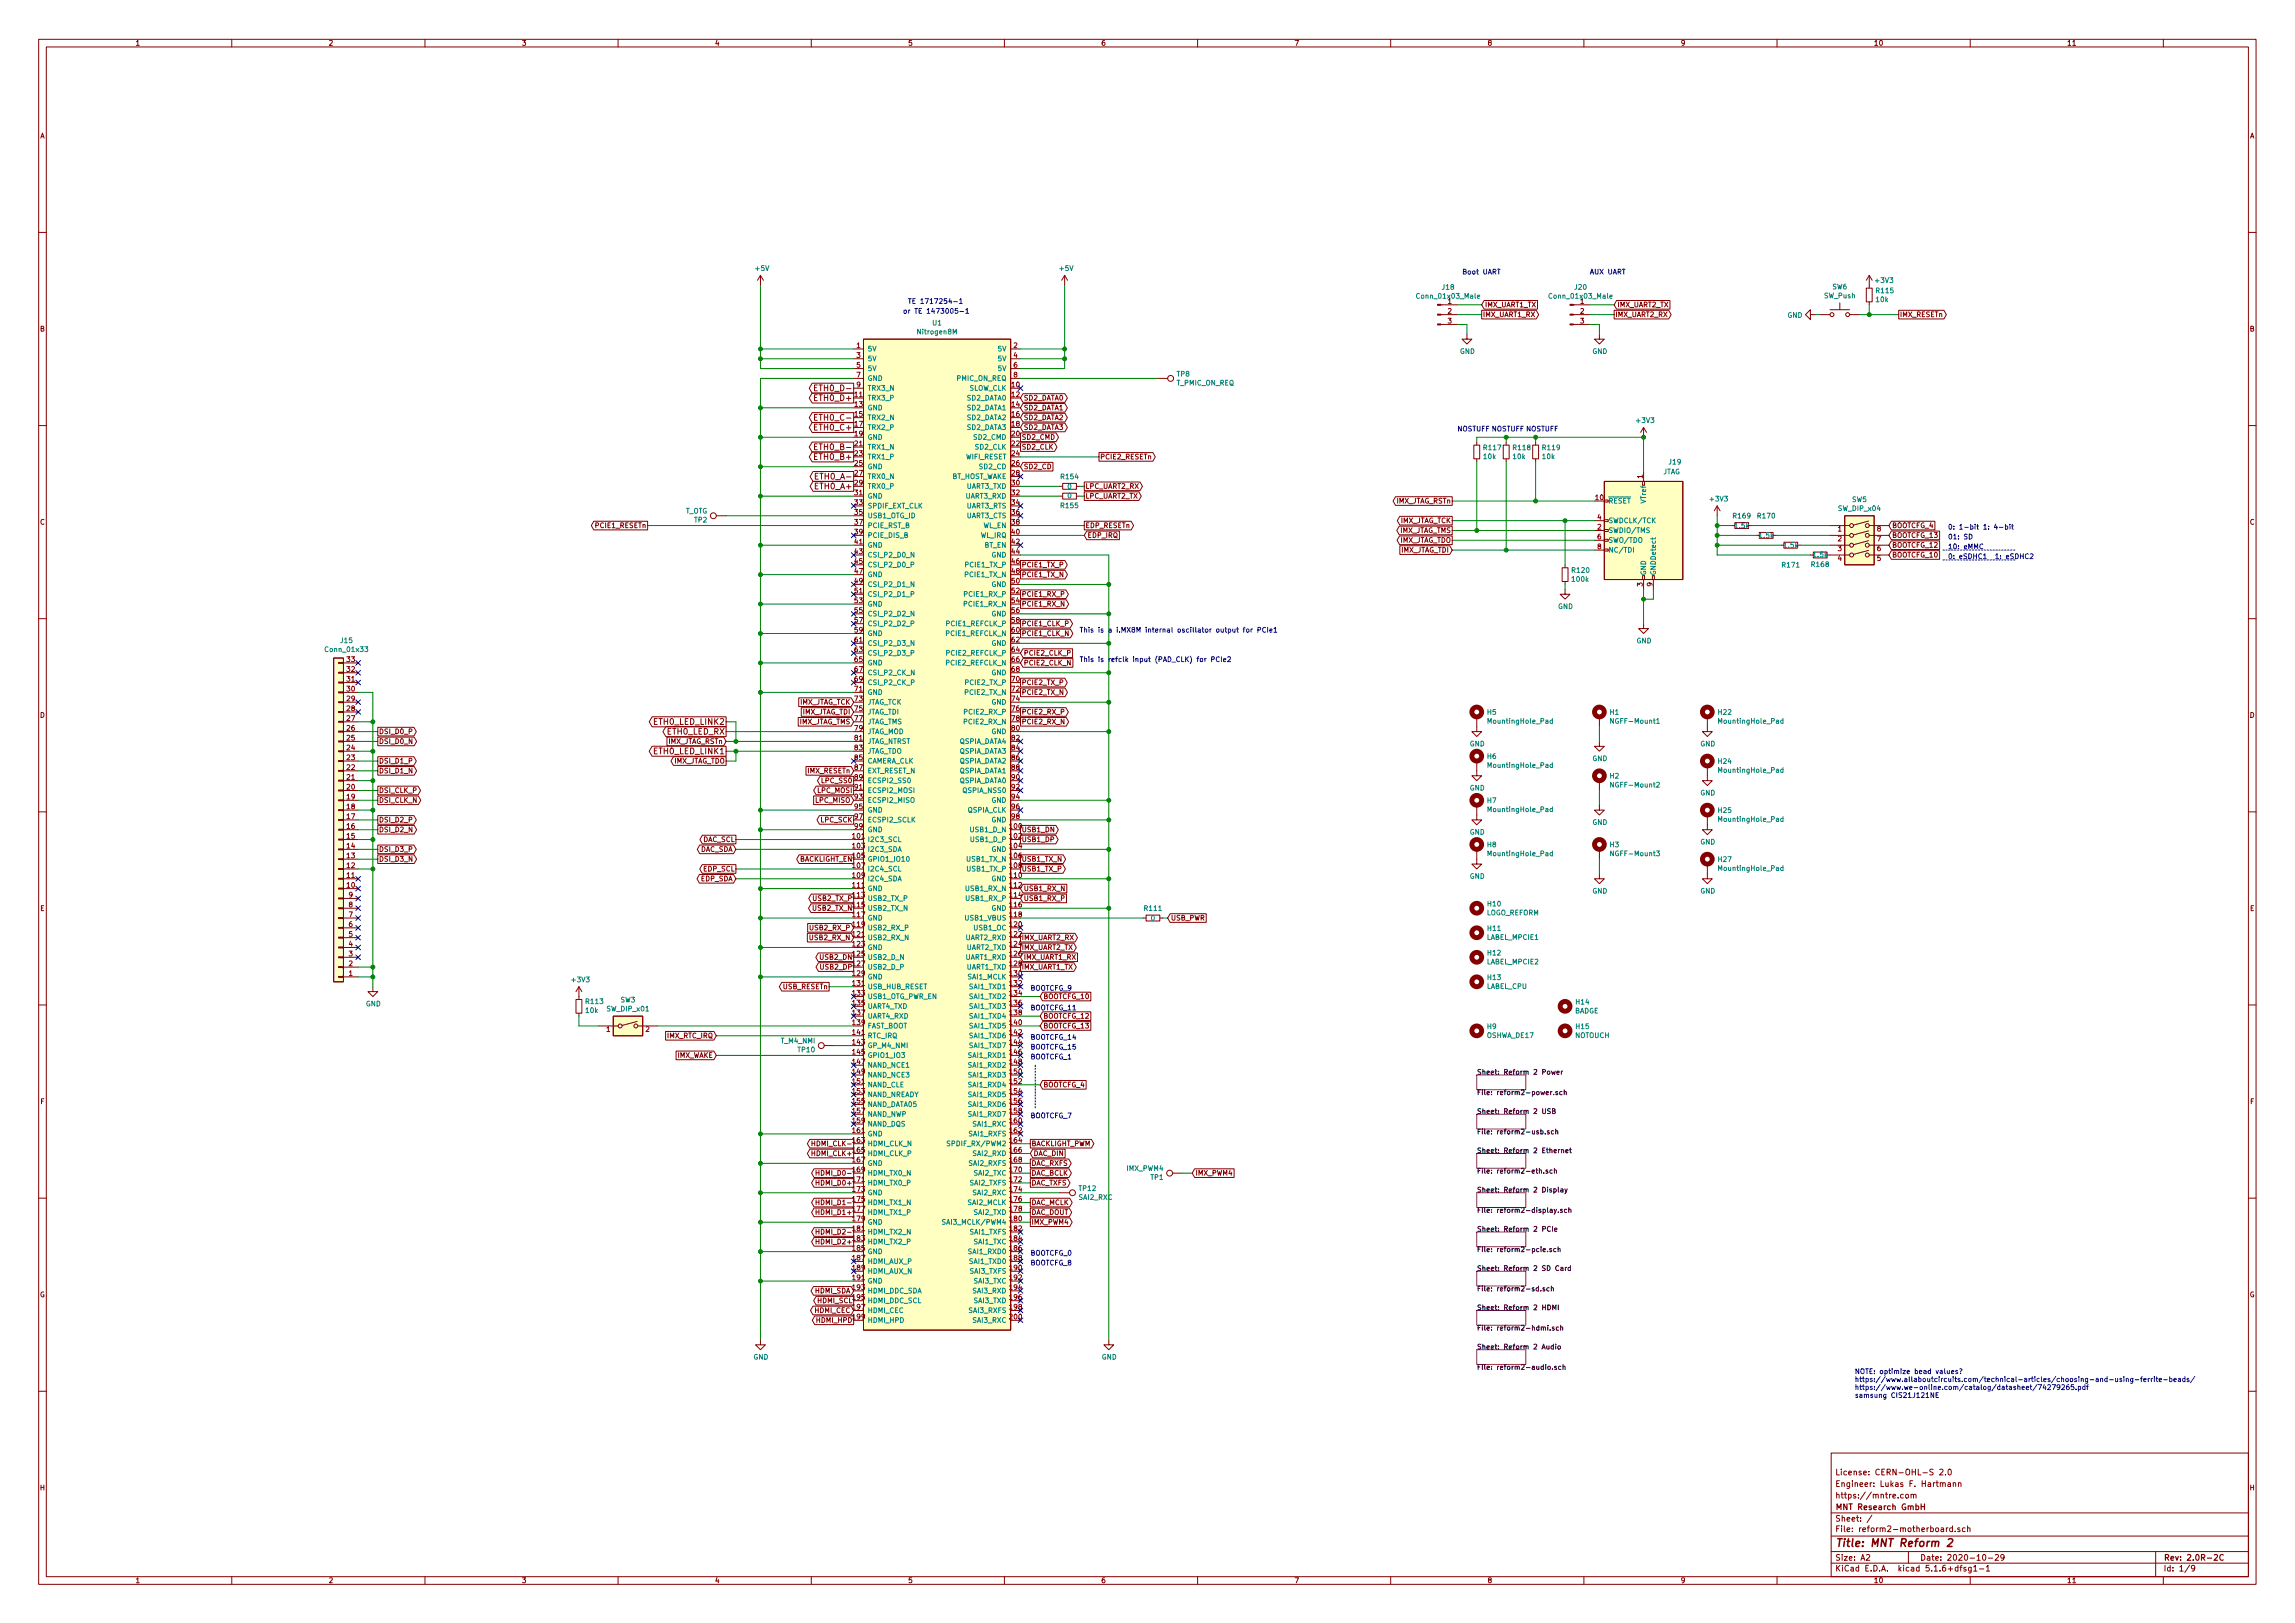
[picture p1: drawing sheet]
<svg xmlns="http://www.w3.org/2000/svg" width="594mm" height="420mm" viewBox="0 0 594 420" stroke-linecap="round" stroke-linejoin="round" font-family="sans-serif">
<defs><g id="words">
<text font-size="2.8" fill="#840000" x="475" y="400.4">Title: MNT Reform 2</text>
<g font-size="2.1" fill="#840000">
<text x="211.9" y="101.3">ETH0_D-</text>
<text x="211.4" y="103.8">ETH0_D+</text>
<text x="211.4" y="111.4">ETH0_C+</text>
<text x="211.9" y="108.9">ETH0_C-</text>
<text x="211.4" y="119">ETH0_B+</text>
<text x="211.9" y="116.5">ETH0_B-</text>
<text x="211.9" y="124.1">ETH0_A-</text>
<text x="211.4" y="126.7">ETH0_A+</text>
<text x="169.5" y="187.6">ETH0_LED_LINK2</text>
<text x="172.7" y="190.2">ETH0_LED_RX</text>
<text x="169.5" y="195.2">ETH0_LED_LINK1</text>
<text x="475" y="381.9">License: CERN-OHL-S 2.0</text>
<text x="475" y="387.9">https://mntre.com</text>
<text x="475" y="384.9">Engineer: Lukas F. Hartmann</text>
<text x="475" y="393.9">Sheet: /</text>
<text x="475" y="390.9">MNT Research GmbH</text>
<text x="475" y="396.6">File: reform2-motherboard.sch</text>
<text x="475" y="406.8">KiCad E.D.A. kicad 5.1.6+dfsg1-1</text>
<text x="475" y="404">Size: A2</text>
<text x="497" y="404">Date: 2020-10-29</text>
<text x="560" y="404">Rev: 2.0R-2C</text>
<text x="560" y="406.8">Id: 1/9</text>
</g>
<g font-size="1.8" fill="#840000">
<text x="35" y="11.8">1</text>
<text x="85" y="11.8">2</text>
<text x="135" y="11.8">3</text>
<text x="185" y="11.8">4</text>
<text x="235" y="11.8">5</text>
<text x="285" y="11.8">6</text>
<text x="335" y="11.8">7</text>
<text x="385" y="11.8">8</text>
<text x="435" y="11.8">9</text>
<text x="485" y="11.8">10</text>
<text x="535" y="11.8">11</text>
<text x="10.4" y="35.8">A</text>
<text x="582.4" y="35.8">A</text>
<text x="374.8" y="78.7">1</text>
<text x="374.8" y="81.2">2</text>
<text x="374.8" y="83.7">3</text>
<text x="383.8" y="82.1">IMX_UART1_RX</text>
<text x="384.3" y="79.5">IMX_UART1_TX</text>
<text x="409.1" y="78.7">1</text>
<text x="409.1" y="81.2">2</text>
<text x="409.1" y="83.7">3</text>
<text x="418.1" y="82.1">IMX_UART2_RX</text>
<text x="418.6" y="79.5">IMX_UART2_TX</text>
<text x="491.7" y="82.1">IMX_RESETn</text>
<text x="10.4" y="85.8">B</text>
<text x="582.4" y="85.8">B</text>
<text x="221.8" y="90.1">1</text>
<text x="221.8" y="92.6">3</text>
<text x="221.8" y="95.2">5</text>
<text x="262.4" y="90.1">2</text>
<text x="262.4" y="92.6">4</text>
<text x="262.4" y="95.2">6</text>
<text x="221.8" y="97.7">7</text>
<text x="221.8" y="100.2">9</text>
<text x="261.9" y="100.2">10</text>
<text x="262.4" y="97.7">8</text>
<text x="221.3" y="102.8">11</text>
<text x="221.3" y="105.3">13</text>
<text x="221.3" y="107.9">15</text>
<text x="261.9" y="102.8">12</text>
<text x="261.9" y="105.3">14</text>
<text x="261.9" y="107.9">16</text>
<text x="264.9" y="106.2">SD2_DATA1</text>
<text x="264.9" y="103.7">SD2_DATA0</text>
<text x="221.3" y="110.4">17</text>
<text x="221.3" y="112.9">19</text>
<text x="261.9" y="110.4">18</text>
<text x="261.9" y="112.9">20</text>
<text x="264.4" y="113.8">SD2_CMD</text>
<text x="264.9" y="111.3">SD2_DATA3</text>
<text x="264.9" y="108.8">SD2_DATA2</text>
<text x="221.3" y="115.5">21</text>
<text x="221.3" y="118">23</text>
<text x="261.9" y="115.5">22</text>
<text x="261.9" y="118">24</text>
<text x="264.4" y="116.4">SD2_CLK</text>
<text x="284.7" y="118.9">PCIE2_RESETn</text>
<text x="221.3" y="120.6">25</text>
<text x="221.3" y="123.1">27</text>
<text x="221.3" y="125.6">29</text>
<text x="261.9" y="120.6">26</text>
<text x="261.9" y="123.1">28</text>
<text x="261.9" y="125.6">30</text>
<text x="264.9" y="121.5">SD2_CD</text>
<text x="425.2" y="123.8" transform="rotate(-90 425.2 123.8)">1</text>
<text x="221.3" y="130.7">33</text>
<text x="221.3" y="128.2">31</text>
<text x="261.9" y="128.2">32</text>
<text x="261.9" y="130.7">34</text>
<text x="280.9" y="126.5">LPC_UART2_RX</text>
<text x="280.9" y="129.1">LPC_UART2_TX</text>
<text x="361.2" y="130.3">IMX_JTAG_RSTn</text>
<text x="413.1" y="129.5">10</text>
<text x="10.4" y="135.8">C</text>
<text x="154.3" y="136.7">PCIE1_RESETn</text>
<text x="221.3" y="133.3">35</text>
<text x="221.3" y="135.8">37</text>
<text x="261.9" y="133.3">36</text>
<text x="261.9" y="135.8">38</text>
<text x="280.9" y="136.7">EDP_RESETn</text>
<text x="362.1" y="138">IMX_JTAG_TMS</text>
<text x="362.2" y="135.4">IMX_JTAG_TCK</text>
<text x="413.5" y="137.1">2</text>
<text x="413.5" y="134.5">4</text>
<text x="475.8" y="137.6">1</text>
<text x="485.9" y="137.6">8</text>
<text x="489.7" y="136.7">BOOTCFG_4</text>
<text x="582.4" y="135.8">C</text>
<text x="221.3" y="138.3">39</text>
<text x="221.3" y="140.9">41</text>
<text x="221.3" y="143.4">43</text>
<text x="261.9" y="138.3">40</text>
<text x="261.9" y="140.9">42</text>
<text x="261.9" y="143.4">44</text>
<text x="281.5" y="139.2">EDP_IRQ</text>
<text x="362.1" y="140.5">IMX_JTAG_TDO</text>
<text x="362.5" y="143">IMX_JTAG_TDI</text>
<text x="413.5" y="139.6">6</text>
<text x="413.5" y="142.2">8</text>
<text x="475.8" y="140.1">2</text>
<text x="475.8" y="142.7">3</text>
<text x="485.9" y="142.7">6</text>
<text x="485.9" y="140.1">7</text>
<text x="489.7" y="141.8">BOOTCFG_12</text>
<text x="489.7" y="139.2">BOOTCFG_13</text>
<text x="221.3" y="146">45</text>
<text x="221.3" y="148.5">47</text>
<text x="261.9" y="146">46</text>
<text x="261.9" y="148.5">48</text>
<text x="264.4" y="146.9">PCIE1_TX_P</text>
<text x="264.4" y="149.4">PCIE1_TX_N</text>
<text x="475.8" y="145.2">4</text>
<text x="485.9" y="145.2">5</text>
<text x="489.7" y="144.3">BOOTCFG_10</text>
<text x="221.3" y="151">49</text>
<text x="221.3" y="153.6">51</text>
<text x="261.9" y="151">50</text>
<text x="261.9" y="153.6">52</text>
<text x="264.4" y="154.5">PCIE1_RX_P</text>
<text x="425.2" y="151.8" transform="rotate(-90 425.2 151.8)">3</text>
<text x="427.7" y="151.8" transform="rotate(-90 427.7 151.8)">9</text>
<text x="221.3" y="156.1">53</text>
<text x="221.3" y="158.7">55</text>
<text x="221.3" y="161.2">57</text>
<text x="261.9" y="156.1">54</text>
<text x="261.9" y="158.7">56</text>
<text x="261.9" y="161.2">58</text>
<text x="264.4" y="157">PCIE1_RX_N</text>
<text x="221.3" y="163.7">59</text>
<text x="221.3" y="166.3">61</text>
<text x="261.9" y="163.7">60</text>
<text x="261.9" y="166.3">62</text>
<text x="264.4" y="164.6">PCIE1_CLK_N</text>
<text x="264.4" y="162.1">PCIE1_CLK_P</text>
<text x="89.8" y="173.9">32</text>
<text x="89.8" y="171.4">33</text>
<text x="221.3" y="168.8">63</text>
<text x="221.3" y="171.4">65</text>
<text x="221.3" y="173.9">67</text>
<text x="261.9" y="168.8">64</text>
<text x="261.9" y="171.4">66</text>
<text x="261.9" y="173.9">68</text>
<text x="264.9" y="172.3">PCIE2_CLK_N</text>
<text x="264.9" y="169.7">PCIE2_CLK_P</text>
<text x="89.8" y="179">30</text>
<text x="89.8" y="176.4">31</text>
<text x="221.3" y="176.4">69</text>
<text x="221.3" y="179">71</text>
<text x="261.9" y="176.4">70</text>
<text x="261.9" y="179">72</text>
<text x="264.4" y="179.9">PCIE2_TX_N</text>
<text x="264.4" y="177.3">PCIE2_TX_P</text>
<text x="10.4" y="185.8">D</text>
<text x="89.8" y="184.1">28</text>
<text x="89.8" y="181.5">29</text>
<text x="206.7" y="182.4">IMX_JTAG_TCK</text>
<text x="207.5" y="185">IMX_JTAG_TDI</text>
<text x="221.3" y="181.5">73</text>
<text x="221.3" y="184.1">75</text>
<text x="261.9" y="181.5">74</text>
<text x="261.9" y="184.1">76</text>
<text x="264.4" y="185">PCIE2_RX_P</text>
<text x="582.4" y="185.8">D</text>
<text x="89.8" y="191.7">25</text>
<text x="89.8" y="189.1">26</text>
<text x="89.8" y="186.6">27</text>
<text x="98" y="190">DSI_D0_P</text>
<text x="206.6" y="187.5">IMX_JTAG_TMS</text>
<text x="221.3" y="186.6">77</text>
<text x="221.3" y="189.1">79</text>
<text x="221.3" y="191.7">81</text>
<text x="261.9" y="186.6">78</text>
<text x="261.9" y="189.1">80</text>
<text x="261.9" y="191.7">82</text>
<text x="264.4" y="187.5">PCIE2_RX_N</text>
<text x="89.8" y="196.8">23</text>
<text x="89.8" y="194.2">24</text>
<text x="98" y="192.6">DSI_D0_N</text>
<text x="98" y="197.7">DSI_D1_P</text>
<text x="172.7" y="192.6">IMX_JTAG_RSTn</text>
<text x="174.1" y="197.7">IMX_JTAG_TDO</text>
<text x="221.3" y="194.2">83</text>
<text x="221.3" y="196.8">85</text>
<text x="261.9" y="194.2">84</text>
<text x="261.9" y="196.8">86</text>
<text x="89.8" y="201.8">21</text>
<text x="89.8" y="199.3">22</text>
<text x="98" y="200.2">DSI_D1_N</text>
<text x="209.1" y="200.2">IMX_RESETn</text>
<text x="212.9" y="202.7">LPC_SS0</text>
<text x="221.3" y="199.3">87</text>
<text x="221.3" y="201.8">89</text>
<text x="261.9" y="199.3">88</text>
<text x="261.9" y="201.8">90</text>
<text x="89.8" y="209.5">18</text>
<text x="89.8" y="206.9">19</text>
<text x="89.8" y="204.4">20</text>
<text x="98" y="207.8">DSI_CLK_N</text>
<text x="98" y="205.3">DSI_CLK_P</text>
<text x="211.2" y="207.8">LPC_MISO</text>
<text x="211.7" y="205.3">LPC_MOSI</text>
<text x="221.3" y="204.4">91</text>
<text x="221.3" y="206.9">93</text>
<text x="221.3" y="209.5">95</text>
<text x="261.9" y="204.4">92</text>
<text x="261.9" y="206.9">94</text>
<text x="261.9" y="209.5">96</text>
<text x="89.8" y="214.5">16</text>
<text x="89.8" y="212">17</text>
<text x="98" y="215.4">DSI_D2_N</text>
<text x="98" y="212.9">DSI_D2_P</text>
<text x="212.5" y="212.9">LPC_SCK</text>
<text x="221.3" y="212">97</text>
<text x="221.3" y="214.5">99</text>
<text x="261.4" y="214.5">100</text>
<text x="261.9" y="212">98</text>
<text x="264.4" y="215.4">USB1_DN</text>
<text x="89.8" y="219.6">14</text>
<text x="89.8" y="217.1">15</text>
<text x="98" y="220.5">DSI_D3_P</text>
<text x="181.2" y="220.5">DAC_SDA</text>
<text x="181.9" y="218">DAC_SCL</text>
<text x="220.8" y="217.1">101</text>
<text x="220.8" y="219.6">103</text>
<text x="261.4" y="217.1">102</text>
<text x="261.4" y="219.6">104</text>
<text x="264.4" y="218">USB1_DP</text>
<text x="89.8" y="227.2">11</text>
<text x="89.8" y="224.7">12</text>
<text x="89.8" y="222.2">13</text>
<text x="98" y="223.1">DSI_D3_N</text>
<text x="182.1" y="225.6">EDP_SCL</text>
<text x="206.9" y="223.1">BACKLIGHT_EN</text>
<text x="220.8" y="222.2">105</text>
<text x="220.8" y="224.7">107</text>
<text x="220.8" y="227.2">109</text>
<text x="261.4" y="222.2">106</text>
<text x="261.4" y="224.7">108</text>
<text x="261.4" y="227.2">110</text>
<text x="264.4" y="223.1">USB1_TX_N</text>
<text x="264.4" y="225.6">USB1_TX_P</text>
<text x="89.8" y="229.8">10</text>
<text x="90.3" y="232.3">9</text>
<text x="181.4" y="228.1">EDP_SDA</text>
<text x="210.6" y="233.2">USB2_TX_P</text>
<text x="220.8" y="229.8">111</text>
<text x="220.8" y="232.3">113</text>
<text x="261.4" y="229.8">112</text>
<text x="261.4" y="232.3">114</text>
<text x="264.9" y="233.2">USB1_RX_P</text>
<text x="264.9" y="230.7">USB1_RX_N</text>
<text x="10.4" y="235.8">E</text>
<text x="90.3" y="239.9">6</text>
<text x="90.3" y="237.4">7</text>
<text x="90.3" y="234.9">8</text>
<text x="210.5" y="235.8">USB2_TX_N</text>
<text x="220.8" y="234.9">115</text>
<text x="220.8" y="237.4">117</text>
<text x="220.8" y="239.9">119</text>
<text x="261.4" y="234.9">116</text>
<text x="261.4" y="237.4">118</text>
<text x="261.4" y="239.9">120</text>
<text x="303" y="238.3">USB_PWR</text>
<text x="582.4" y="235.8">E</text>
<text x="90.3" y="245">4</text>
<text x="90.3" y="242.5">5</text>
<text x="209.8" y="243.4">USB2_RX_N</text>
<text x="209.9" y="240.8">USB2_RX_P</text>
<text x="220.8" y="242.5">121</text>
<text x="220.8" y="245">123</text>
<text x="261.4" y="242.5">122</text>
<text x="261.4" y="245">124</text>
<text x="264.4" y="243.4">IMX_UART2_RX</text>
<text x="264.4" y="245.9">IMX_UART2_TX</text>
<text x="90.3" y="250.1">2</text>
<text x="90.3" y="247.6">3</text>
<text x="212.5" y="248.5">USB2_DN</text>
<text x="212.6" y="251">USB2_DP</text>
<text x="220.8" y="247.6">125</text>
<text x="220.8" y="250.1">127</text>
<text x="261.4" y="247.6">126</text>
<text x="261.4" y="250.1">128</text>
<text x="264.4" y="251">IMX_UART1_TX</text>
<text x="264.9" y="248.5">IMX_UART1_RX</text>
<text x="90.3" y="252.6">1</text>
<text x="202.7" y="256.1">USB_RESETn</text>
<text x="220.8" y="252.6">129</text>
<text x="220.8" y="255.2">131</text>
<text x="220.8" y="257.7">133</text>
<text x="261.4" y="252.6">130</text>
<text x="261.4" y="255.2">132</text>
<text x="261.4" y="257.7">134</text>
<text x="220.8" y="260.3">135</text>
<text x="220.8" y="262.8">137</text>
<text x="261.4" y="260.3">136</text>
<text x="261.4" y="262.8">138</text>
<text x="270" y="263.7">BOOTCFG_12</text>
<text x="270" y="258.6">BOOTCFG_10</text>
<text x="157" y="267.1">1</text>
<text x="167.2" y="267.1">2</text>
<text x="172.7" y="268.8">IMX_RTC_IRQ</text>
<text x="220.8" y="265.3">139</text>
<text x="220.8" y="267.9">141</text>
<text x="261.4" y="265.3">140</text>
<text x="261.4" y="267.9">142</text>
<text x="270" y="266.2">BOOTCFG_13</text>
<text x="175.1" y="273.9">IMX_WAKE</text>
<text x="220.8" y="270.4">143</text>
<text x="220.8" y="273">145</text>
<text x="220.8" y="275.5">147</text>
<text x="261.4" y="270.4">144</text>
<text x="261.4" y="273">146</text>
<text x="261.4" y="275.5">148</text>
<text x="220.8" y="278">149</text>
<text x="220.8" y="280.6">151</text>
<text x="261.4" y="278">150</text>
<text x="261.4" y="280.6">152</text>
<text x="270" y="281.5">BOOTCFG_4</text>
<text x="10.5" y="285.8">F</text>
<text x="220.8" y="283.1">153</text>
<text x="220.8" y="285.7">155</text>
<text x="261.4" y="283.1">154</text>
<text x="261.4" y="285.7">156</text>
<text x="582.5" y="285.8">F</text>
<text x="220.8" y="288.2">157</text>
<text x="220.8" y="290.7">159</text>
<text x="220.8" y="293.3">161</text>
<text x="261.4" y="288.2">158</text>
<text x="261.4" y="290.7">160</text>
<text x="261.4" y="293.3">162</text>
<text x="210.6" y="299.3">HDMI_CLK+</text>
<text x="211" y="296.7">HDMI_CLK-</text>
<text x="220.8" y="295.8">163</text>
<text x="220.8" y="298.4">165</text>
<text x="261.4" y="295.8">164</text>
<text x="261.4" y="298.4">166</text>
<text x="267" y="296.7">BACKLIGHT_PWM</text>
<text x="267.5" y="299.3">DAC_DIN</text>
<text x="212.4" y="304.3">HDMI_D0-</text>
<text x="220.8" y="300.9">167</text>
<text x="220.8" y="303.4">169</text>
<text x="220.8" y="306">171</text>
<text x="261.4" y="300.9">168</text>
<text x="261.4" y="303.4">170</text>
<text x="261.4" y="306">172</text>
<text x="267" y="301.8">DAC_RXFS</text>
<text x="267" y="304.3">DAC_BCLK</text>
<text x="309.4" y="304.3">IMX_PWM4</text>
<text x="211.9" y="306.9">HDMI_D0+</text>
<text x="212.4" y="312">HDMI_D1-</text>
<text x="220.8" y="308.5">173</text>
<text x="220.8" y="311.1">175</text>
<text x="261.4" y="308.5">174</text>
<text x="261.4" y="311.1">176</text>
<text x="267" y="306.9">DAC_TXFS</text>
<text x="267" y="312">DAC_MCLK</text>
<text x="211.9" y="314.5">HDMI_D1+</text>
<text x="220.8" y="313.6">177</text>
<text x="220.8" y="316.1">179</text>
<text x="261.4" y="313.6">178</text>
<text x="261.4" y="316.1">180</text>
<text x="267" y="317">IMX_PWM4</text>
<text x="267" y="314.5">DAC_DOUT</text>
<text x="211.9" y="322.1">HDMI_D2+</text>
<text x="212.4" y="319.6">HDMI_D2-</text>
<text x="220.8" y="318.7">181</text>
<text x="220.8" y="321.2">183</text>
<text x="220.8" y="323.8">185</text>
<text x="261.4" y="318.7">182</text>
<text x="261.4" y="321.2">184</text>
<text x="261.4" y="323.8">186</text>
<text x="220.8" y="326.3">187</text>
<text x="220.8" y="328.8">189</text>
<text x="261.4" y="326.3">188</text>
<text x="261.4" y="328.8">190</text>
<text x="10.3" y="335.8">G</text>
<text x="210.9" y="334.8">HDMI_SDA</text>
<text x="220.8" y="331.4">191</text>
<text x="220.8" y="333.9">193</text>
<text x="261.4" y="331.4">192</text>
<text x="261.4" y="333.9">194</text>
<text x="582.3" y="335.8">G</text>
<text x="210.9" y="339.9">HDMI_CEC</text>
<text x="211.7" y="337.4">HDMI_SCL</text>
<text x="220.8" y="336.5">195</text>
<text x="220.8" y="339">197</text>
<text x="220.8" y="341.5">199</text>
<text x="261.4" y="336.5">196</text>
<text x="261.4" y="339">198</text>
<text x="261.4" y="341.5">200</text>
<text x="211.5" y="342.4">HDMI_HPD</text>
<text x="10.4" y="385.8">H</text>
<text x="582.4" y="385.8">H</text>
<text x="35" y="409.8">1</text>
<text x="85" y="409.8">2</text>
<text x="135" y="409.8">3</text>
<text x="185" y="409.8">4</text>
<text x="235" y="409.8">5</text>
<text x="285" y="409.8">6</text>
<text x="335" y="409.8">7</text>
<text x="385" y="409.8">8</text>
<text x="435" y="409.8">9</text>
<text x="485" y="409.8">10</text>
<text x="535" y="409.8">11</text>
</g>
<g font-size="1.8" fill="#008484">
<text x="195.6" y="70.1">+5V</text>
<text x="274.4" y="70.1">+5V</text>
<text x="367.2" y="77.3">Conn_01x03_Male</text>
<text x="373.4" y="75">J18</text>
<text x="401.5" y="77.3">Conn_01x03_Male</text>
<text x="407.7" y="75">J20</text>
<text x="472.2" y="77.2">SW_Push</text>
<text x="474.3" y="74.9">SW6</text>
<text x="485.6" y="73.2">+3V3</text>
<text x="485.8" y="75.9">R115</text>
<text x="462.7" y="82.3">GND</text>
<text x="485.7" y="78.2">10k</text>
<text x="237.7" y="86.6">Nitrogen8M</text>
<text x="241.5" y="84.2">U1</text>
<text x="224.5" y="91">5V</text>
<text x="224.5" y="93.5">5V</text>
<text x="258.4" y="91">5V</text>
<text x="258.4" y="93.5">5V</text>
<text x="377.9" y="91.6">GND</text>
<text x="412.2" y="91.6">GND</text>
<text x="224.5" y="96.1">5V</text>
<text x="224.5" y="98.6">GND</text>
<text x="224.5" y="101.1">TRX3_N</text>
<text x="247.7" y="98.6">PMIC_ON_REQ</text>
<text x="250.7" y="101.1">SLOW_CLK</text>
<text x="258.4" y="96.1">5V</text>
<text x="304.5" y="99.8">T_PMIC_ON_REQ</text>
<text x="304.7" y="97.5">TP8</text>
<text x="224.5" y="103.7">TRX3_P</text>
<text x="224.5" y="106.2">GND</text>
<text x="250.3" y="103.7">SD2_DATA0</text>
<text x="250.3" y="106.2">SD2_DATA1</text>
<text x="224.5" y="108.8">TRX2_N</text>
<text x="224.5" y="111.3">TRX2_P</text>
<text x="224.5" y="113.8">GND</text>
<text x="250.3" y="108.8">SD2_DATA2</text>
<text x="250.3" y="111.3">SD2_DATA3</text>
<text x="252.1" y="113.8">SD2_CMD</text>
<text x="423.7" y="109.5">+3V3</text>
<text x="224.5" y="116.4">TRX1_N</text>
<text x="224.5" y="118.9">TRX1_P</text>
<text x="250" y="118.9">WIFI_RESET</text>
<text x="252.6" y="116.4">SD2_CLK</text>
<text x="384.1" y="118.8">10k</text>
<text x="384.2" y="116.5">R117</text>
<text x="391.7" y="118.8">10k</text>
<text x="391.8" y="116.5">R118</text>
<text x="399.3" y="118.8">10k</text>
<text x="399.4" y="116.5">R119</text>
<text x="224.5" y="121.5">GND</text>
<text x="224.5" y="124">TRX0_N</text>
<text x="246" y="124">BT_HOST_WAKE</text>
<text x="253.6" y="121.5">SD2_CD</text>
<text x="274.8" y="124">R154</text>
<text x="430.4" y="122.8">JTAG</text>
<text x="432.1" y="120.2">J19</text>
<text x="224.5" y="131.6">SPDIF_EXT_CLK</text>
<text x="224.5" y="126.5">TRX0_P</text>
<text x="224.5" y="129.1">GND</text>
<text x="250" y="129.1">UART3_RXD</text>
<text x="250.2" y="126.5">UART3_TXD</text>
<text x="250.2" y="131.6">UART3_RTS</text>
<text x="274.7" y="131.5">R155</text>
<text x="276.4" y="126.6">0</text>
<text x="276.4" y="129">0</text>
<text x="416.3" y="130.3">RESET</text>
<text x="426.1" y="130.2" transform="rotate(-90 426.1 130.2)">VTref</text>
<text x="442.8" y="129.8">+3V3</text>
<text x="479.4" y="130">SW5</text>
<text x="177.4" y="132.9">T_OTG</text>
<text x="179.8" y="135.2">TP2</text>
<text x="224.5" y="134.2">USB1_OTG_ID</text>
<text x="224.5" y="136.7">PCIE_RST_B</text>
<text x="250.2" y="134.2">UART3_CTS</text>
<text x="254.4" y="136.7">WL_EN</text>
<text x="416.3" y="138">SWDIO/TMS</text>
<text x="416.3" y="135.4">SWDCLK/TCK</text>
<text x="448.7" y="134.2">R169</text>
<text x="449.1" y="136.7">1.5k</text>
<text x="455.1" y="134.2">R170</text>
<text x="476" y="132.3">SW_DIP_x04</text>
<text x="224.5" y="139.2">PCIE_DIS_B</text>
<text x="224.5" y="141.8">GND</text>
<text x="253.7" y="139.2">WL_IRQ</text>
<text x="254.8" y="141.8">BT_EN</text>
<text x="416.3" y="140.5">SWO/TDO</text>
<text x="416.3" y="143">NC/TDI</text>
<text x="455.5" y="139.3">1.5k</text>
<text x="461.8" y="141.8">1.5k</text>
<text x="224.5" y="144.3">CSI_P2_D0_N</text>
<text x="224.5" y="146.9">CSI_P2_D0_P</text>
<text x="224.5" y="149.4">GND</text>
<text x="250" y="149.4">PCIE1_TX_N</text>
<text x="250.1" y="146.9">PCIE1_TX_P</text>
<text x="256.7" y="144.3">GND</text>
<text x="407" y="148.3">R120</text>
<text x="426.1" y="149" transform="rotate(-90 426.1 149)">GND</text>
<text x="428.6" y="149" transform="rotate(-90 428.6 149)">GNDDetect</text>
<text x="461.4" y="146.9">R171</text>
<text x="469" y="146.8">R168</text>
<text x="469.4" y="144.2">1.5k</text>
<text x="224.5" y="151.9">CSI_P2_D1_N</text>
<text x="224.5" y="154.5">CSI_P2_D1_P</text>
<text x="249.9" y="154.5">PCIE1_RX_P</text>
<text x="256.7" y="151.9">GND</text>
<text x="407.1" y="150.6">100k</text>
<text x="224.5" y="157">GND</text>
<text x="224.5" y="159.6">CSI_P2_D2_N</text>
<text x="249.8" y="157">PCIE1_RX_N</text>
<text x="256.7" y="159.6">GND</text>
<text x="403.3" y="157.6">GND</text>
<text x="88.2" y="166.5">J15</text>
<text x="224.5" y="162.1">CSI_P2_D2_P</text>
<text x="224.5" y="164.6">GND</text>
<text x="224.5" y="167.2">CSI_P2_D3_N</text>
<text x="245.1" y="164.6">PCIE1_REFCLK_N</text>
<text x="245.2" y="162.1">PCIE1_REFCLK_P</text>
<text x="256.7" y="167.2">GND</text>
<text x="423.6" y="166.5">GND</text>
<text x="84.5" y="168.8">Conn_01x33</text>
<text x="224.5" y="169.7">CSI_P2_D3_P</text>
<text x="224.5" y="172.3">GND</text>
<text x="245.1" y="172.3">PCIE2_REFCLK_N</text>
<text x="245.2" y="169.7">PCIE2_REFCLK_P</text>
<text x="224.5" y="174.8">CSI_P2_CK_N</text>
<text x="224.5" y="177.3">CSI_P2_CK_P</text>
<text x="224.5" y="179.9">GND</text>
<text x="250" y="179.9">PCIE2_TX_N</text>
<text x="250.1" y="177.3">PCIE2_TX_P</text>
<text x="256.7" y="174.8">GND</text>
<text x="224.5" y="182.4">JTAG_TCK</text>
<text x="224.5" y="185">JTAG_TDI</text>
<text x="249.9" y="185">PCIE2_RX_P</text>
<text x="256.7" y="182.4">GND</text>
<text x="385" y="185">H5</text>
<text x="416.8" y="185">H1</text>
<text x="444.8" y="185">H22</text>
<text x="224.5" y="187.5">JTAG_TMS</text>
<text x="224.5" y="190">JTAG_MOD</text>
<text x="249.8" y="187.5">PCIE2_RX_N</text>
<text x="256.7" y="190">GND</text>
<text x="385.5" y="187.3">MountingHole_Pad</text>
<text x="417.4" y="187.3">NGFF-Mount1</text>
<text x="445.2" y="187.3">MountingHole_Pad</text>
<text x="224.5" y="192.6">JTAG_NTRST</text>
<text x="224.5" y="195.1">JTAG_TDO</text>
<text x="224.5" y="197.7">CAMERA_CLK</text>
<text x="248.2" y="192.6">QSPIA_DATA4</text>
<text x="248.2" y="195.1">QSPIA_DATA3</text>
<text x="248.2" y="197.7">QSPIA_DATA2</text>
<text x="380.4" y="193.2">GND</text>
<text x="385" y="196.5">H6</text>
<text x="412.2" y="197">GND</text>
<text x="440.1" y="193.2">GND</text>
<text x="444.8" y="197.7">H24</text>
<text x="224.5" y="200.2">EXT_RESET_N</text>
<text x="224.5" y="202.7">ECSPI2_SS0</text>
<text x="248.2" y="200.2">QSPIA_DATA1</text>
<text x="248.2" y="202.7">QSPIA_DATA0</text>
<text x="385.5" y="198.8">MountingHole_Pad</text>
<text x="416.8" y="201.5">H2</text>
<text x="417.4" y="203.9">NGFF-Mount2</text>
<text x="445.2" y="200">MountingHole_Pad</text>
<text x="224.5" y="205.3">ECSPI2_MOSI</text>
<text x="224.5" y="207.8">ECSPI2_MISO</text>
<text x="249.5" y="205.3">QSPIA_NSS0</text>
<text x="256.7" y="207.8">GND</text>
<text x="380.4" y="204.6">GND</text>
<text x="385" y="207.9">H7</text>
<text x="440.1" y="205.9">GND</text>
<text x="224.5" y="210.4">GND</text>
<text x="224.5" y="212.9">ECSPI2_SCLK</text>
<text x="224.5" y="215.4">GND</text>
<text x="250.5" y="210.4">QSPIA_CLK</text>
<text x="251.4" y="215.4">USB1_D_N</text>
<text x="256.7" y="212.9">GND</text>
<text x="385.5" y="210.2">MountingHole_Pad</text>
<text x="412.2" y="213.5">GND</text>
<text x="444.8" y="210.4">H25</text>
<text x="445.2" y="212.7">MountingHole_Pad</text>
<text x="224.5" y="218">I2C3_SCL</text>
<text x="224.5" y="220.5">I2C3_SDA</text>
<text x="251.5" y="218">USB1_D_P</text>
<text x="256.7" y="220.5">GND</text>
<text x="380.4" y="216.1">GND</text>
<text x="385" y="219.3">H8</text>
<text x="385.5" y="221.6">MountingHole_Pad</text>
<text x="416.8" y="219.3">H3</text>
<text x="417.4" y="221.6">NGFF-Mount3</text>
<text x="440.1" y="218.6">GND</text>
<text x="224.5" y="223.1">GPIO1_IO10</text>
<text x="224.5" y="225.6">I2C4_SCL</text>
<text x="250.4" y="223.1">USB1_TX_N</text>
<text x="250.5" y="225.6">USB1_TX_P</text>
<text x="380.4" y="227.5">GND</text>
<text x="444.8" y="223.1">H27</text>
<text x="445.2" y="225.4">MountingHole_Pad</text>
<text x="224.5" y="228.1">I2C4_SDA</text>
<text x="224.5" y="230.7">GND</text>
<text x="224.5" y="233.2">USB2_TX_P</text>
<text x="250.2" y="230.7">USB1_RX_N</text>
<text x="250.3" y="233.2">USB1_RX_P</text>
<text x="256.7" y="228.1">GND</text>
<text x="412.2" y="231.3">GND</text>
<text x="440.1" y="231.3">GND</text>
<text x="224.5" y="235.8">USB2_TX_N</text>
<text x="224.5" y="238.3">GND</text>
<text x="250" y="238.3">USB1_VBUS</text>
<text x="256.7" y="235.8">GND</text>
<text x="296.3" y="235.8">R111</text>
<text x="298" y="238.3">0</text>
<text x="384.7" y="236.9">LOGO_REFORM</text>
<text x="385.1" y="234.6">H10</text>
<text x="224.5" y="240.8">USB2_RX_P</text>
<text x="224.5" y="243.4">USB2_RX_N</text>
<text x="224.5" y="245.9">GND</text>
<text x="250" y="243.4">UART2_RXD</text>
<text x="250.2" y="245.9">UART2_TXD</text>
<text x="252.2" y="240.8">USB1_OC</text>
<text x="384.9" y="243.3">LABEL_MPCIE1</text>
<text x="385.1" y="241">H11</text>
<text x="224.5" y="248.5">USB2_D_N</text>
<text x="224.5" y="251">USB2_D_P</text>
<text x="250" y="248.5">UART1_RXD</text>
<text x="250.2" y="251">UART1_TXD</text>
<text x="384.9" y="249.6">LABEL_MPCIE2</text>
<text x="385.1" y="247.3">H12</text>
<text x="148.2" y="254.3">+3V3</text>
<text x="224.5" y="253.5">GND</text>
<text x="224.5" y="256.1">USB_HUB_RESET</text>
<text x="250.6" y="253.5">SAI1_MCLK</text>
<text x="251.2" y="256.1">SAI1_TXD1</text>
<text x="384.8" y="256">LABEL_CPU</text>
<text x="385.1" y="253.7">H13</text>
<text x="94.7" y="260.5">GND</text>
<text x="151.7" y="262.2">10k</text>
<text x="151.8" y="259.9">R113</text>
<text x="157.2" y="261.8">SW_DIP_x01</text>
<text x="160.7" y="259.5">SW3</text>
<text x="224.5" y="258.6">USB1_OTG_PWR_EN</text>
<text x="224.5" y="261.2">UART4_TXD</text>
<text x="224.5" y="263.7">UART4_RXD</text>
<text x="251.2" y="258.6">SAI1_TXD2</text>
<text x="251.2" y="261.2">SAI1_TXD3</text>
<text x="251.2" y="263.7">SAI1_TXD4</text>
<text x="407.6" y="262.3">BADGE</text>
<text x="408" y="260">H14</text>
<text x="224.5" y="266.2">FAST_BOOT</text>
<text x="224.5" y="268.8">RTC_IRQ</text>
<text x="251.2" y="266.2">SAI1_TXD5</text>
<text x="251.2" y="268.8">SAI1_TXD6</text>
<text x="384.9" y="268.7">OSHWA_DE17</text>
<text x="385" y="266.4">H9</text>
<text x="407.7" y="268.7">NOTOUCH</text>
<text x="408" y="266.4">H15</text>
<text x="202.2" y="270.1">T_M4_NMI</text>
<text x="206.6" y="272.4">TP10</text>
<text x="224.5" y="271.3">GP_M4_NMI</text>
<text x="224.5" y="273.9">GPIO1_IO3</text>
<text x="251" y="273.9">SAI1_RXD1</text>
<text x="251.2" y="271.3">SAI1_TXD7</text>
<text x="224.5" y="276.4">NAND_NCE1</text>
<text x="224.5" y="278.9">NAND_NCE3</text>
<text x="224.5" y="281.5">NAND_CLE</text>
<text x="251" y="276.4">SAI1_RXD2</text>
<text x="251" y="278.9">SAI1_RXD3</text>
<text x="251" y="281.5">SAI1_RXD4</text>
<text x="224.5" y="284">NAND_NREADY</text>
<text x="224.5" y="286.6">NAND_DATA05</text>
<text x="251" y="284">SAI1_RXD5</text>
<text x="251" y="286.6">SAI1_RXD6</text>
<text x="224.5" y="289.1">NAND_NWP</text>
<text x="224.5" y="291.6">NAND_DQS</text>
<text x="251" y="289.1">SAI1_RXD7</text>
<text x="251.9" y="291.6">SAI1_RXC</text>
<text x="224.5" y="294.2">GND</text>
<text x="224.5" y="296.7">HDMI_CLK_N</text>
<text x="224.5" y="299.3">HDMI_CLK_P</text>
<text x="246.2" y="296.7">SPDIF_RX/PWM2</text>
<text x="251" y="294.2">SAI1_RXFS</text>
<text x="251.9" y="299.3">SAI2_RXD</text>
<text x="224.5" y="301.8">GND</text>
<text x="224.5" y="304.3">HDMI_TX0_N</text>
<text x="251" y="301.8">SAI2_RXFS</text>
<text x="252.1" y="304.3">SAI2_TXC</text>
<text x="291.7" y="303.1">IMX_PWM4</text>
<text x="297.9" y="305.4">TP1</text>
<text x="224.5" y="306.9">HDMI_TX0_P</text>
<text x="224.5" y="309.4">GND</text>
<text x="224.5" y="312">HDMI_TX1_N</text>
<text x="250.6" y="312">SAI2_MCLK</text>
<text x="251.2" y="306.9">SAI2_TXFS</text>
<text x="251.9" y="309.4">SAI2_RXC</text>
<text x="279.3" y="310.6">SAI2_RXC</text>
<text x="279.4" y="308.3">TP12</text>
<text x="224.5" y="314.5">HDMI_TX1_P</text>
<text x="224.5" y="317">GND</text>
<text x="244.8" y="317">SAI3_MCLK/PWM4</text>
<text x="252.1" y="314.5">SAI2_TXD</text>
<text x="224.5" y="319.6">HDMI_TX2_N</text>
<text x="224.5" y="322.1">HDMI_TX2_P</text>
<text x="251.2" y="319.6">SAI1_TXFS</text>
<text x="252.1" y="322.1">SAI1_TXC</text>
<text x="224.5" y="324.7">GND</text>
<text x="224.5" y="327.2">HDMI_AUX_P</text>
<text x="224.5" y="329.7">HDMI_AUX_N</text>
<text x="251" y="324.7">SAI1_RXD0</text>
<text x="251.2" y="327.2">SAI1_TXD0</text>
<text x="251.2" y="329.7">SAI3_TXFS</text>
<text x="224.5" y="332.3">GND</text>
<text x="224.5" y="334.8">HDMI_DDC_SDA</text>
<text x="251.9" y="334.8">SAI3_RXD</text>
<text x="252.1" y="332.3">SAI3_TXC</text>
<text x="224.5" y="337.4">HDMI_DDC_SCL</text>
<text x="224.5" y="339.9">HDMI_CEC</text>
<text x="251" y="339.9">SAI3_RXFS</text>
<text x="252.1" y="337.4">SAI3_TXD</text>
<text x="224.5" y="342.4">HDMI_HPD</text>
<text x="251.9" y="342.4">SAI3_RXC</text>
<text x="195" y="352">GND</text>
<text x="285.2" y="352">GND</text>
</g>
<g font-size="1.8" fill="#0000c2">
<text x="378.5" y="71">Boot UART</text>
<text x="411.5" y="71">AUX UART</text>
<text x="233.7" y="81.2">or TE 1473005-1</text>
<text x="234.9" y="78.7">TE 1717254-1</text>
<text x="377.2" y="111.7">NOSTUFF NOSTUFF NOSTUFF</text>
<text x="504.2" y="137.1">0: 1-bit 1: 4-bit</text>
<text x="504.2" y="142.2">10: eMMC</text>
<text x="504.2" y="139.6">01: SD</text>
<text x="504.2" y="144.7">0: eSDHC1 1: eSDHC2</text>
<text x="279.4" y="163.7">This is a i.MX8M internal oscillator output for PCIe1</text>
<text x="279.4" y="171.4">This is refclk input (PAD_CLK) for PCIe2</text>
<text x="266.7" y="256.5">BOOTCFG_9</text>
<text x="266.7" y="261.5">BOOTCFG_11</text>
<text x="266.7" y="269.2">BOOTCFG_14</text>
<text x="266.7" y="274.2">BOOTCFG_1</text>
<text x="266.7" y="271.7">BOOTCFG_15</text>
<text x="266.7" y="289.5">BOOTCFG_7</text>
<text x="266.7" y="327.6">BOOTCFG_8</text>
<text x="266.7" y="325">BOOTCFG_0</text>
<text x="480.1" y="355.7">NOTE: optimize bead values?</text>
<text x="480.1" y="357.8">https://www.allaboutcircuits.com/technical-articles/choosing-and-using-ferrite-beads/</text>
<text x="480.1" y="359.8">https://www.we-online.com/catalog/datasheet/74279265.pdf</text>
<text x="480.1" y="361.9">samsung CIS21J121NE</text>
</g>
<g font-size="1.8">
<text x="382.3" y="278.2">Sheet: Reform 2 Power</text>
<text x="382.3" y="283.5">File: reform2-power.sch</text>
<text x="382.3" y="288.4">Sheet: Reform 2 USB</text>
<text x="382.3" y="293.6">File: reform2-usb.sch</text>
<text x="382.3" y="298.5">Sheet: Reform 2 Ethernet</text>
<text x="382.3" y="303.8">File: reform2-eth.sch</text>
<text x="382.3" y="308.7">Sheet: Reform 2 Display</text>
<text x="382.3" y="314">File: reform2-display.sch</text>
<text x="382.3" y="318.8">Sheet: Reform 2 PCIe</text>
<text x="382.3" y="329">Sheet: Reform 2 SD Card</text>
<text x="382.3" y="324.1">File: reform2-pcie.sch</text>
<text x="382.3" y="334.3">File: reform2-sd.sch</text>
<text x="382.3" y="339.2">Sheet: Reform 2 HDMI</text>
<text x="382.3" y="344.4">File: reform2-hdmi.sch</text>
<text x="382.3" y="349.3">Sheet: Reform 2 Audio</text>
<text x="382.3" y="354.6">File: reform2-audio.sch</text>
</g>
</g></defs>
<g fill="none" stroke="#840000" stroke-width=".26">
<path d="M10 10.2h574v400h-574zM12 12.2h570v396h-570zM60 10.2v2M110 10.2v2M160 10.2v2M210 10.2v2M260 10.2v2M310 10.2v2M360 10.2v2M410 10.2v2M460 10.2v2M510 10.2v2"/>
<path d="M536.5 11.8h.8M560 10.2v2M10 60.2h2M196.8 71.3l-.7 1.3M196.8 71.3v2.5M196.8 71.3l.8 1.3M275.6 71.3l-.8 1.3M275.6 71.3v2.5M275.6 71.3l.8 1.3M373 78.9h4.2M384.2 77.8h13.8v2.2h-13.8l-.7-1.1zM407.3 78.9h4.2"/>
<path d="M418.5 77.8h13.8v2.2h-13.8l-.7-1.1zM476.2 78.4v1.8M483.1 74.6h1.5v3.5h-1.5zM483.9 71.3l-.8 1.3M483.9 71.3v3.3M483.9 78.1v.8M483.9 71.3l.7 1.3M582 60.2h2M210.2 99.2h10.8v2.6h-10.8l-.7-1.3zM211.6 99.7h-.8v1.5h.8M221 98h2.5M221 90.3h2.5"/>
<path d="M221 92.9h2.5M221 95.4h2.5M223.5 87.8h38.1v256.5h-38.1zM261.6 98h2.6M261.6 90.3h2.6M261.6 92.9h2.6M261.6 95.4h2.6M299.7 98h2.6M373 84h4.2M373 81.4h4.2M379.7 86.5v1.3h1.3l-1.3 1.3-1.2-1.3h1.2M383.5 80.3h14.2l.6 1.1-.6 1.2h-14.2z"/>
<path d="M407.3 84h4.2M407.3 81.4h4.2M414 86.5v1.3h1.3l-1.3 1.3-1.3-1.3h1.3M417.8 80.3h14.2l.6 1.1-.6 1.2h-14.2zM468.6 81.4v-1.2l-1.2 1.2 1.2 1.3v-1.3h1.3M471.2 81.4h2.5M473.7 80.2h5.1M478.8 81.4h2.5M491.5 80.3h11.7l.6 1.1-.6 1.2h-11.7zM10 110.2h2M210.2 114.4h10.8v2.6h-10.8l-.7-1.3zM210.2 109.4h10.8v2.6h-10.8l-.7-1.3z"/>
<path d="M210.2 106.8h10.8v2.6h-10.8l-.7-1.3zM210.2 101.7h10.8v2.6h-10.8l-.7-1.3zM210.2 117h10.8v2.6h-10.8l-.7-1.3zM210.8 115.6h.6M210.8 108h.6M210.8 100.4h.6M211.6 114.9h-.8v1.5h.8M211.6 107.3h-.8v1.5h.8M221 100.5h2.5M264.2 114.6h8.8l.6 1.1-.6 1.2h-8.8zM264.2 112.1h9.2l.6 1.1-.6 1.1h-9.2zM264.8 119.7h7.8v2.2h-7.8l-.6-1.1z"/>
<path d="M264.8 109.5h10.9l.6 1.2-.6 1.1h-10.9l-.6-1.1zM264.8 107h10.9l.6 1.1-.6 1.1h-10.9l-.6-1.1zM264.8 104.5h10.9l.6 1.1-.6 1.1h-10.9l-.6-1.1zM264.8 101.9h10.9l.6 1.1-.6 1.2h-10.9l-.6-1.2zM284.5 117.2h13.9l.7 1.1-.7 1.1h-13.9zM381.5 115.2h1.5v3.6h-1.5zM382.3 114.5v.7M382.3 118.8v.7M389.1 115.2h1.6v3.6h-1.6zM389.9 114.5v.7M389.9 118.8v.7M396.7 115.2h1.6v3.6h-1.6z"/>
<path d="M397.5 114.5v.7M397.5 118.8v.7M425.4 110.7v2.5M425.4 110.7l-.7 1.2M425.4 110.7l.8 1.2M582 110.2h2M153.7 134.9h13.9v2.3h-13.9l-.6-1.1zM185.4 133.5h2.6M210.5 124.6h10.5v2.6h-10.5l-.8-1.3zM210.5 122.1h10.5v2.6h-10.5l-.8-1.3zM211 123.2h.6M211.8 122.5h-.8v1.5h.8"/>
<path d="M274.3 125.9h.8M274.3 128.4h.8M275.1 125.1h3.5v1.6h-3.5zM275.1 127.7h3.5v1.5h-3.5zM278.6 125.9h.8M278.6 128.4h.8M280.7 124.8h14.4l.6 1.1-.6 1.1h-14.4zM280.7 127.3h14.1l.6 1.1-.6 1.2h-14.1zM280.7 134.9h12.1l.6 1.2-.6 1.1h-12.1zM281.3 137.5h8.5v2.2h-8.5l-.6-1.1zM361.2 128.6h14.7v2.2h-14.7l-.6-1.1zM362.2 136.2h13.7v2.2h-13.7l-.6-1.1z"/>
<path d="M362.3 138.8h13.6v2.2h-13.6l-.7-1.1zM362.3 133.7h13.6v2.2h-13.6l-.6-1.1zM412.7 137.3h2.6M412.7 134.8h2.6M412.7 139.9h2.6M415.3 124.6h20.3v25.4h-20.3zM415.3 134.5h1v.5h-1zM415.3 139.6h1v.5h-1zM415.3 137.1h1v.5h-1zM415.3 129.5h1v.5h-1zM425.2 124.6h.5v1h-.5zM425.4 122.1v2.5"/>
<path d="M444.5 131l-.8 1.2M444.5 131v2.5M444.5 131l.8 1.2M448.3 136.1h.8M449.1 135.3h3.5v1.5h-3.5zM452.6 136.1h.8M454.7 138.6h.7M455.4 137.8h3.6v1.6h-3.6zM459 138.6h.7M473.7 136.1h5.1M473.7 138.6h5.1M477.5 133.5h7.6v12.7h-7.6z"/>
<path d="M483.7 140l-3.9 1M483.7 137.4l-3.9 1.1M483.7 134.9l-3.9 1M483.9 136.1h5M483.9 138.6h5M489.6 137.5h12.5v2.2h-12.5l-.7-1.1zM489.6 134.9h11.3v2.3h-11.3l-.7-1.1zM264.2 152.7h11.7l.7 1.1-.7 1.2h-11.7zM264.2 145.1h11.4l.7 1.1-.7 1.1h-11.4zM264.2 155.3h11.8l.6 1.1-.6 1.1h-11.8zM264.2 147.6h11.5l.6 1.2-.6 1.1h-11.5zM362.4 141.3h12.9l.6 1.1-.6 1.1h-12.9z"/>
<path d="M404.4 147h1.5v3.5h-1.5zM405.1 152.6v1.2h1.3l-1.3 1.3-1.2-1.3h1.2M405.1 146.2v.8M405.1 150.5v.8M412.7 142.4h2.6M415.3 142.2h1v.5h-1zM425.2 149h.5v1h-.5zM425.4 150v2.6M427.7 149h.5v1h-.5zM428 150v2.6M461 141.1h.8M461.8 140.4h3.5v1.5h-3.5z"/>
<path d="M465.3 141.1h.8M468.6 143.7h.8M469.4 142.9h3.5v1.5h-3.5zM472.9 143.7h5.9M473.7 141.1h5.1M483.7 142.5l-3.9 1M483.9 141.1h5M483.9 143.7h5M489.6 140h12.5v2.3h-12.5l-.7-1.2zM489.6 142.6h12.5v2.2h-12.5l-.7-1.1zM10 160.2h2M86.4 170.3h2.5v83.9h-2.5z"/>
<path d="M87.6 179.1h1.3v.3h-1.3zM87.6 176.6h1.3v.2h-1.3zM87.6 174h1.3v.3h-1.3zM87.6 171.5h1.3v.2h-1.3zM88.9 179.2h3.8M88.9 176.7h3.8M88.9 174.2h3.8M88.9 171.6h3.8M264.2 178.1h11.5l.6 1.1-.6 1.2h-11.5zM264.2 162.9h12.9l.6 1.1-.6 1.1h-12.9zM264.2 160.3h12.8l.6 1.2-.6 1.1h-12.8zM264.2 175.6h11.4l.7 1.1-.7 1.1h-11.4z"/>
<path d="M264.8 170.5h12.9v2.2h-12.9l-.6-1.1zM264.8 168h12.8v2.2h-12.8l-.6-1.1zM425.4 161.5v1.2h1.3l-1.3 1.3-1.2-1.3h1.2M582 160.2h2M87.6 184.2h1.3v.2h-1.3zM87.6 181.7h1.3v.2h-1.3zM87.6 199.4h1.3v.3h-1.3zM87.6 196.9h1.3v.2h-1.3zM87.6 194.4h1.3v.2h-1.3zM87.6 191.8h1.3v.3h-1.3zM87.6 189.3h1.3v.2h-1.3zM87.6 186.7h1.3v.3h-1.3z"/>
<path d="M88.9 199.6h3.8M88.9 197h3.8M88.9 194.5h3.8M88.9 191.9h3.8M88.9 189.4h3.8M88.9 186.9h3.8M88.9 184.3h3.8M88.9 181.8h3.8M97.8 188.3h9.3l.7 1.1-.7 1.1h-9.3zM97.8 190.8h9.4l.6 1.1-.6 1.2h-9.4zM97.8 198.4h9.4l.6 1.2-.6 1.1h-9.4zM97.8 195.9h9.3l.7 1.1-.7 1.1h-9.3z"/>
<path d="M168.8 193.2h19.2v2.6h-19.2l-.8-1.3zM168.8 185.6h19.2v2.6h-19.2l-.8-1.3zM172.4 188.1h15.6v2.6h-15.6l-.8-1.3zM172.6 190.8h14.7l.7 1.1-.7 1.2h-14.7zM174.3 195.9h13.7v2.2h-13.7l-.6-1.1zM206.6 185.7h13.7l.7 1.2-.7 1.1h-13.7zM206.8 180.7h13.5l.7 1.1-.7 1.1h-13.5zM207.4 183.2h12.9l.7 1.1-.7 1.1h-12.9zM208.6 198.4h11.7l.7 1.2-.7 1.1h-11.7zM264.2 183.2h11.7l.7 1.1-.7 1.1h-11.7zM264.2 185.7h11.8l.6 1.2-.6 1.1h-11.8zM382.3 197v3.8h1.2l-1.2 1.3-1.3-1.3h1.3"/>
<path d="M382.3 185.6v3.8h1.2l-1.2 1.3-1.3-1.3h1.3M414 191.9v1.3h1.3l-1.3 1.3-1.3-1.3h1.3M414 185.6v2.5M442 185.6v3.8h1.2l-1.2 1.3-1.3-1.3h1.3M442 198.3v3.8h1.2l-1.2 1.3-1.3-1.3h1.3M10 210.2h2M87.6 207.1h1.3v.2h-1.3zM87.6 204.5h1.3v.3h-1.3zM87.6 202h1.3v.2h-1.3zM87.6 209.6h1.3v.2h-1.3zM87.6 214.7h1.3v.2h-1.3zM87.6 217.2h1.3v.3h-1.3z"/>
<path d="M87.6 219.8h1.3v.2h-1.3zM87.6 212.1h1.3v.3h-1.3zM88.9 219.9h3.8M88.9 217.3h3.8M88.9 214.8h3.8M88.9 212.3h3.8M88.9 209.7h3.8M88.9 207.2h3.8M88.9 204.6h3.8M88.9 202.1h3.8M97.8 213.7h9.4l.6 1.1-.6 1.1h-9.4zM97.8 211.1h9.3l.7 1.2-.7 1.1h-9.3z"/>
<path d="M97.8 206.1h10.5l.6 1.1-.6 1.1h-10.5zM97.8 203.5h10.4l.7 1.1-.7 1.2h-10.4zM97.8 218.8h9.3l.7 1.1-.7 1.1h-9.3zM181.1 218.8h8.8l.6 1.1-.6 1.1h-8.8l-.6-1.1zM181.8 216.2h8.7v2.3h-8.7l-.6-1.2zM210.6 206.1h9.7l.7 1.1-.7 1.1h-9.7zM211.3 203.5h9.7v2.3h-9.7l-.7-1.2zM212.1 211.1h8.9v2.3h-8.9l-.6-1.1zM212.2 201h8.8v2.2h-8.8l-.6-1.1zM264.2 213.7h9.1l.7 1.1-.7 1.1h-9.1zM264.2 216.2h9.1l.6 1.1-.6 1.2h-9.1zM382.3 219.9v3.8h1.2l-1.2 1.3-1.3-1.3h1.3"/>
<path d="M382.3 208.4v3.9h1.2l-1.2 1.2-1.3-1.2h1.3M414 208.4v1.3h1.3l-1.3 1.3-1.3-1.3h1.3M414 202.1v2.5M414 219.9v2.5M442 211v3.8h1.2l-1.2 1.3-1.3-1.3h1.3M582 210.2h2M87.6 237.5h1.3v.3h-1.3zM87.6 222.3h1.3v.2h-1.3zM87.6 224.8h1.3v.3h-1.3zM87.6 227.4h1.3v.2h-1.3zM87.6 229.9h1.3v.3h-1.3zM87.6 232.5h1.3v.2h-1.3z"/>
<path d="M87.6 235h1.3v.2h-1.3zM88.9 237.7h3.8M88.9 230h3.8M88.9 227.5h3.8M88.9 225h3.8M88.9 222.4h3.8M88.9 235.1h3.8M88.9 232.6h3.8M97.8 221.3h9.4l.6 1.1-.6 1.1h-9.4zM181.1 226.4h8.8l.6 1.1-.6 1.1h-8.8l-.7-1.1zM181.8 223.8h8.7v2.3h-8.7l-.7-1.1zM206.9 221.3h14.1v2.2h-14.1l-.7-1.1z"/>
<path d="M209.1 239.1h11.2l.7 1.1-.7 1.1h-11.2zM209.9 234h11.1v2.2h-11.1l-.6-1.1zM210 231.5h11v2.2h-11l-.7-1.1zM264.2 221.3h11l.6 1.1-.6 1.1h-11zM264.2 223.8h11l.6 1.2-.6 1.1h-11zM264.8 231.5h11.3v2.2h-11.3l-.6-1.1zM264.8 228.9h11.3v2.3h-11.3l-.6-1.2zM295.9 237.7h.8M296.7 236.9h3.5v1.5h-3.5zM300.2 237.7h.8M302.9 236.5h9.3v2.3h-9.3l-.6-1.1zM414 226.2v1.3h1.3l-1.3 1.3-1.3-1.3h1.3"/>
<path d="M442 223.7v3.8h1.2l-1.2 1.3-1.3-1.3h1.3M87.6 240.1h1.3v.2h-1.3zM87.6 242.6h1.3v.3h-1.3zM87.6 245.2h1.3v.2h-1.3zM87.6 247.7h1.3v.2h-1.3zM87.6 250.2h1.3v.3h-1.3zM87.6 252.8h1.3v.2h-1.3zM88.9 252.9h3.8M88.9 250.4h3.8M88.9 247.8h3.8M88.9 245.3h3.8M88.9 242.7h3.8"/>
<path d="M88.9 240.2h3.8M96.5 255.4v1.3h1.3l-1.3 1.3-1.3-1.3h1.3M149.1 258.7h1.5v3.6h-1.5zM149.9 255.4l-.8 1.3M149.9 255.4v3.3M149.9 255.4l.7 1.3M202.4 254.3h12.2v2.3h-12.2l-.7-1.2zM209 241.6h11.3l.7 1.1-.7 1.2h-11.3zM211.8 246.7h9.2v2.2h-9.2l-.6-1.1zM211.9 249.2h9.1v2.3h-9.1l-.7-1.1zM264.2 249.2h13.8l.6 1.2-.6 1.1h-13.8zM264.2 241.6h14.1l.6 1.1-.6 1.2h-14.1z"/>
<path d="M264.2 244.2h13.8l.6 1.1-.6 1.1h-13.8zM264.8 246.7h14.1v2.2h-14.1l-.6-1.1zM269.9 256.9h12.5v2.2h-12.5l-.7-1.1zM10 260.2h2M149.9 262.3v.8M154.9 265.6h5.1M158.7 263.1h7.7v5h-7.7zM164.9 264.4l-3.9 1.1M165.1 265.6h5.1M172.3 267h12.5l.6 1.1-.6 1.2h-12.5zM175 272.1h9.8l.6 1.1-.6 1.1h-9.8zM213.4 270.7h2.5"/>
<path d="M269.9 264.5h12.5v2.2h-12.5l-.7-1.1zM269.9 261.9h12.5v2.3h-12.5l-.7-1.1zM269.9 279.7h11.3v2.3h-11.3l-.7-1.2zM582 260.2h2M209.6 295h11.4v2.2h-11.4l-.6-1.1zM209.6 297.5h11.4v2.2h-11.4l-.6-1.1zM210.2 295.4v1.2M210.2 296h.7M266.7 295h15.8l.7 1.1-.7 1.1h-15.8zM267.3 297.5h8.4v2.2h-8.4l-.6-1.1zM10 310.2h2M210.7 312.7h10.3v2.3h-10.3l-.6-1.1z"/>
<path d="M210.7 310.2h10.3v2.2h-10.3l-.6-1.1zM210.7 317.8h10.3v2.3h-10.3l-.6-1.2zM210.7 302.6h10.3v2.2h-10.3l-.6-1.1zM210.7 305.1h10.3v2.3h-10.3l-.6-1.2zM211.3 303v1.3M211.3 305.5v1.3M211.3 310.6v1.3M211.3 313.1v1.3M211.3 318.2v1.3M211.3 313.8h.7M211.3 311.2h.7M211.3 318.8h.7"/>
<path d="M211.3 303.6h.7M211.3 306.1h.7M266.7 315.3h10.2l.6 1.1-.6 1.1h-10.2zM266.7 305.1h9.7l.6 1.1-.6 1.2h-9.7zM266.7 312.7h10.1l.6 1.2-.6 1.1h-10.1zM266.7 310.2h10.2l.6 1.1-.6 1.1h-10.2zM266.7 300h10l.6 1.2-.6 1.1h-10zM266.7 302.6h10l.6 1.1-.6 1.1h-10zM274.3 308.8h2.6M303.5 303.7h2.6M309.2 302.6h10.3v2.2h-10.3l-.6-1.1zM582 310.2h2"/>
<path d="M210.4 338.1h9.9l.7 1.2-.7 1.1h-9.9l-.6-1.1zM210.6 333.1h9.7l.7 1.1-.7 1.1h-9.7l-.7-1.1zM210.7 320.4h10.3v2.2h-10.3l-.6-1.1zM211.3 335.6h9.7v2.2h-9.7l-.7-1.1zM211.3 320.8v1.2M211.3 321.4h.7M196.8 346.9v1.2h1.3l-1.3 1.3-1.2-1.3h1.2M210.9 340.7h10.1v2.2h-10.1l-.6-1.1zM287 346.9v1.2h1.3l-1.3 1.3-1.3-1.3h1.3M10 360.2h2M474 376.2h108v32h-108zM582 360.2h2"/>
<path d="M474 397.7h108M474 391.7h108M484.6 392.2l-1.3 2M492.7 386.9l-.4-.1-.3 .3v.6h.7M493.3 387h.7v.7h-.7zM494.7 387l.6-.1v.9M494.7 386.8v1M495.3 387l.3-.2 .3 .1 .1 .9M502.1 380.5l.6-.2 .3 .5-.9 1h.9M502.3 384l.5-.1 .1 .9M502.9 384l.2-.2 .4 .1 .1 .9M503.6 381.7v.1"/>
<path d="M503.8 395.5v1M504.3 395.5l-.5 .3M504.3 383.9h.5l.1 .9M504.5 380.4l.1-.1a.81 .81 0 0 1 .5 .8 .81 .81 0 0 1-.5 .7 1 1 0 0 1-.1-1.4zM504.9 384.2l-.7 .3 .2 .3h.5M505.4 395.6l-.4-.1-.3 .3v.6h.7M505.4 395v1.5M505.6 384l.6-.1v.9M505.6 383.8v1M506.1 396.4v.1M507 384l.5-.1 .1 .9M507 383.8v1"/>
<path d="M507.3 395.6l-.3-.1-.2 .2v.3l.5 .1v.3h-.5M508.7 395.6l-.4-.1-.3 .3 .1 .6h.6M509.3 395.6h.6l.1 .9M509.3 395v1.5M60 408.2v2M110 408.2v2M160 408.2v2M210 408.2v2M260 408.2v2M310 408.2v2M360 408.2v2M410 408.2v2"/>
<path d="M460 408.2v2M474 404.7h108M474 401.7h108M483.1 402.6l.6-.2 .3 .5-.9 1h.9M494 401.7v3M507.3 405.7h.6M507.9 405.2l-.4 .3v1.2M508.9 405.8l-.4-.1-.2 .2 .1 .3 .5 .1v.3h-.6M510 408.2v2M510.3 405.7v1.3l-.3 .2h-.4M510.3 405.8l-.5-.1-.3 .3 .1 .6h.7M510.9 405.7l.4-.5v1.5"/>
<path d="M510.9 406.7h.9M512.4 406.2h1.1M513.3 402.6l.3-.2a.81 .81 0 0 1 .5 .8 .81 .81 0 0 1-.5 .7l-.4-.5zM514.2 405.7l.4-.5v1.5M514.2 406.7h.8M514.7 403.4h1.1M516.5 402.6l.5-.2 .3 .5-.9 1h.9M518.8 403.1l-.3 .3-.4-.1-.1-.7 .5-.2 .3 .3-.1 .9-.4 .3h-.2M536.5 409.7h.8M558 401.7v6.5M560 408.2v2M566.8 405.1l-1.2 2"/>
<path d="M568.1 405.9l-.3 .3-.4-.1-.1-.7 .5-.2 .3 .3-.2 1.1-.5 .1"/>
<circle cx="303" cy="98" r=".76"/>
<circle cx="474.2" cy="81.4" r=".51"/>
<circle cx="478.3" cy="81.4" r=".51"/>
<circle cx="184.7" cy="133.5" r=".76"/>
<circle cx="479.3" cy="138.6" r=".51"/>
<circle cx="479.3" cy="136.1" r=".51"/>
<circle cx="483.4" cy="138.6" r=".51"/>
<circle cx="483.4" cy="136.1" r=".51"/>
<circle cx="479.3" cy="141.1" r=".51"/>
<circle cx="479.3" cy="143.7" r=".51"/>
<circle cx="483.4" cy="143.7" r=".51"/>
<circle cx="483.4" cy="141.1" r=".51"/>
<circle cx="160.5" cy="265.6" r=".51"/>
<circle cx="164.6" cy="265.6" r=".51"/>
<circle cx="212.6" cy="270.7" r=".76"/>
<circle cx="277.6" cy="308.8" r=".76"/>
<circle cx="302.8" cy="303.7" r=".76"/>
</g>
<path d="M497.3 389.3v1.5M497.3 390h.9M498.2 389.3v1.5M573.2 402.6l.5-.2 .3 .5-.9 1h.9M575.5 402.6a.66 .66 0 0 0-.9 .6 .66 .66 0 0 0 .9 .6" fill="none" stroke="#840000" stroke-width=".3"/>
<path d="M504.3 398.5l.8-.2 .3 .2 .1 .4-1.5 1.4h1.3" fill="none" stroke="#840000" stroke-width=".41"/>
<path d="M382.3 278.3h12.7v3.8h-12.7zM382.3 298.6h12.7v3.8h-12.7zM382.3 288.5h12.7v3.8h-12.7zM382.3 318.9h12.7v3.8h-12.7zM382.3 308.8h12.7v3.8h-12.7zM382.3 339.3h12.7v3.8h-12.7zM382.3 329.1h12.7v3.8h-12.7zM382.3 349.4h12.7v3.8h-12.7z" fill="none" stroke="#840084" stroke-width=".26"/>
<g fill="none" stroke="#000" stroke-width=".26">
<path d="M401.6 277.3l.3 .8 .2-.6 .3 .6 .2-.8M403 277.7l.6-.1v-.3h-.4l-.2 .2 .1 .6h.5M404.2 277.3v.8M404.5 277.3l-.3 .2M398.9 292.8l.3-.1 .2 .3-.1 .5h-.4M399.3 287v1.1l.3 .2 .4-.2v-1.1M400 293.4v.2M401 292.8l-.5 .1 .5 .3v.3h-.5M401.3 287.1h-.6v.4a.5 .5 0 0 1 .5 .2 .5 .5 0 0 1 0 .5h-.6M401.4 282.6v.8M401.8 282.6l-.4 .2M401.9 287.6h.5l.1-.5-.6-.1v1.3h.5l.2-.5-.3-.2"/>
<path d="M402.2 292.8l-.4-.1-.2 .3 .1 .5h.5M402.2 283.3v.1M402.7 292.9l.5-.1 .1 .8M402.7 292.3v1.3M403.2 282.6l-.5 .1 .5 .3v.4h-.5M403.4 297.6v.8M403.8 297.6l-.4 .2M404.2 297.7h.5l.1 .7M404.2 297.6v.8M404.3 282.6h-.3l-.3 .2 .2 .6h.4M404.9 282.7l.5-.1v.8M404.9 282.1v1.3"/>
<path d="M405.3 298l.6-.1v-.2l-.4-.1-.2 .2 .1 .6h.5M406.3 297.6h.5M406.5 297.2v1.1l.3 .1M398.5 303l.5-.1v.8M399.6 303.6v.1M400.7 302.9l-.5 .2 .5 .3v.3h-.5M401.3 317.6a.56 .56 0 0 0-.8 .5 .56 .56 0 0 0 .8 .5M401.8 302.9h-.4l-.2 .2 .1 .6h.5M401.9 317.5v1.3M402.2 307.8h.4l.2 .2-.1 .6h-.5M402.2 307.8v1.2M402.3 313l.3 .9"/>
<path d="M402.4 303l.4-.1 .1 .8M402.4 302.5v1.2M402.4 318.3l.6-.1-.1-.2-.3-.1-.2 .2 .1 .6h.4M402.9 313l-.6 1.3M403.4 307.3v1.1l.2 .2M403.4 313.8v.1M404 307.8h.5l.1 .8M404.4 313.1l-.5 .1 .5 .3v.3h-.5M404.6 308.1l-.6 .2v.3h.6M405.1 307.8l.3 .8M405.6 313.1l-.4-.1-.2 .3 .1 .5h.5M405.7 307.8l-.6 1.2"/>
<path d="M406.1 313.2l.5-.1 .1 .8M406.1 312.6v1.3M398.9 334.1v.1M399.4 323.6l.6-.1v-.2l-.4-.1-.2 .2 .1 .6h.5M399.9 333.4l-.5 .1 .5 .3v.4h-.5M400.6 323.9v.1M400.7 337.8a.64 .64 0 0 1 .7 .6 .64 .64 0 0 1-.7 .7zM401 333.4h-.3l-.3 .2 .1 .6h.5M401.6 333.5l.5-.1v.8M401.6 332.9v1.3M401.6 323.3l-.5 .1 .5 .3v.3h-.5M401.9 339.1v-1.3l.5 .9 .4-.9v1.3"/>
<path d="M402.8 323.3l-.4-.1-.2 .2 .1 .6h.5M403.3 323.3h.5l.1 .7M403.3 322.8v1.2M403.4 337.8v1.3M403.5 327.8a.56 .56 0 0 0-.8 .5 .56 .56 0 0 0 .8 .5M404 328.1h.5l.1 .8M404.6 328.4l-.6 .2v.3h.6M405.2 328.1v.8M405.6 328.1l-.4 .2M406.5 328.1h-.3l-.3 .2 .1 .6h.5M406.5 327.7v1.2M400.4 348.4l.1 .8 .5-.1"/>
<path d="M400.7 343.1v.1M400.7 343.5v.9M400.7 353.8h.6l-.1 .7-.5-.1zM401 348.4v.8M401.3 344.2v.2M401.9 354.4v.1M402.1 348.5l-.3-.1-.3 .2 .1 .6h.5M402.1 348v1.2M402.3 343.6l-.5 .1 .5 .3v.3h-.5M402.7 348v.1M402.7 348.4v.8M402.9 353.7l-.5 .2 .5 .3v.3h-.5"/>
<path d="M403.4 348.5l.3-.1 .2 .2-.1 .6h-.3l-.2-.2zM403.4 343.6l-.3-.1-.3 .3 .1 .5h.5M404 343.7l.5-.1v.8M404 343.1v1.3M404 353.7h-.3l-.3 .2 .2 .6h.4M404.6 353.8l.5-.1v.8M404.6 353.3v1.2"/>
</g>
<g fill="none" stroke="#840000" stroke-width="1.3">
<circle cx="382.3" cy="184.3" r="1.27"/>
<circle cx="382.3" cy="195.7" r="1.27"/>
<circle cx="414" cy="184.3" r="1.27"/>
<circle cx="442" cy="184.3" r="1.27"/>
<circle cx="442" cy="197" r="1.27"/>
<circle cx="382.3" cy="207.2" r="1.27"/>
<circle cx="382.3" cy="218.6" r="1.27"/>
<circle cx="414" cy="200.8" r="1.27"/>
<circle cx="414" cy="218.6" r="1.27"/>
<circle cx="442" cy="209.7" r="1.27"/>
<circle cx="382.3" cy="235.1" r="1.27"/>
<circle cx="442" cy="222.4" r="1.27"/>
<circle cx="382.3" cy="241.5" r="1.27"/>
<circle cx="382.3" cy="254.2" r="1.27"/>
<circle cx="382.3" cy="247.8" r="1.27"/>
<circle cx="382.3" cy="266.9" r="1.27"/>
<circle cx="405.1" cy="266.9" r="1.27"/>
<circle cx="405.1" cy="260.5" r="1.27"/>
</g>
<g fill="none" stroke="#008484" stroke-width=".26">
<path d="M382.4 76.8l.6-.1v-.3h-.4l-.2 .2 .1 .6h.5M416.7 76.8l.6-.1v-.3h-.4l-.2 .2 .1 .6h.5M246.7 86.5v-1.3l.4 .9 .5-.9v1.3M427.7 139.2v.5M428.5 139.2l-.1 .3h-1.1M422.8 141.7v1.3M94.4 167.4h.8l-.4 .5 .3 .1v.6h-.7M401.9 197.4v1.2h-.5l-.2-.5 .3-.2h.4M401.9 186.5l-.4-.1-.3 .3 .2 .5h.5M401.9 186v1.3M428.8 186.4l.4-.4v1.3M428.8 187.3h.8"/>
<path d="M461.5 186.5l-.3-.1-.3 .3 .2 .5h.4M461.5 199.2l-.3-.1-.3 .3 .2 .5h.4M461.5 186v1.3M461.5 198.7v1.3M401.9 209.3h-.4l-.3 .2 .2 .6h.5M401.9 208.9v1.2M428.8 202.6l.5-.1 .3 .4-.8 .9h.8M461.5 211.9l-.3-.1-.3 .3 .2 .5h.4M461.5 211.4v1.3M234.8 221.8l.1-.1a.63 .63 0 0 1 .5 .7 .63 .63 0 0 1-.6 .5l-.2-.4zM401.9 220.8l-.4-.1-.3 .2 .2 .6h.5M401.9 220.3v1.3"/>
<path d="M428.8 220.3h.8l-.5 .5 .4 .1 .1 .4-.3 .3-.5-.2M461.5 224.1v1.2h-.4l-.2-.5 .3-.3 .3 .1M245.9 295.4l-.7 .1a.54 .54 0 0 0 .6 .7v.4h-.6M244.7 315.8h-.6l-.1 .4a.5 .5 0 0 1 .5 .2 .5 .5 0 0 1 .1 .5h-.7"/>
</g>
<g fill="#ffffc2" stroke="#ffffc2" stroke-width=".26">
<path d="M415.3 124.6h20.3v25.4h-20.3z"/>
<path d="M223.5 87.8h38.1v256.5h-38.1z"/>
<path d="M86.4 170.3h2.5v83.9h-2.5z"/>
<path d="M158.7 263.1h7.7v5h-7.7z"/>
<path d="M477.5 133.5h7.6v12.7h-7.6z"/>
</g>
<g fill="#840000" stroke="#840000" stroke-width=".26">
<path d="M406.4 83.9h.9v.2h-.9z"/>
<path d="M406.4 81.3h.9v.3h-.9z"/>
<path d="M406.4 78.8h.9v.2h-.9z"/>
<path d="M372.1 83.9h.9v.2h-.9z"/>
<path d="M372.1 81.3h.9v.3h-.9z"/>
<path d="M372.1 78.8h.9v.2h-.9z"/>
</g>
<path d="M502.9 142.4h19.1M502.9 144.9h19.1M268 275.8v11.4" fill="none" stroke="#0000c2" stroke-width=".26" stroke-dasharray=".4 .4"/>
<g fill="none" stroke="#008400" stroke-width=".26">
<path d="M196.8 73.8v21.6h24.2M275.6 73.8v21.6h-11.4M377.2 78.9h6.3M411.5 78.9h6.3M483.9 78.9v2.5M196.8 90.3h24.2M196.8 92.9h24.2M221 98h-24.2v248.9M264.2 98h35.5M264.2 90.3h11.4M264.2 92.9h11.4M377.2 81.4h6.3"/>
<path d="M377.2 84h2.5v2.5M411.5 81.4h6.3M411.5 84h2.5v2.5M469.9 81.4h1.3M481.3 81.4h10.2M196.8 113.2h24.2M196.8 105.6h24.2M264.2 118.3h20.3M382.3 114.5v-1.3h43.1v8.9M382.3 119.5v17.8M389.9 113.2v1.3M389.9 119.5v22.9"/>
<path d="M397.5 113.2v1.3M397.5 119.5v10.2M167.6 136.1h53.4M188 133.5h33M196.8 128.4h24.2M196.8 120.8h24.2M264.2 136.1h16.5M264.2 138.6h16.5M264.2 128.4h10.1M264.2 125.9h10.1M279.4 128.4h1.3M279.4 125.9h1.3"/>
<path d="M375.9 139.9h36.8M375.9 137.3h36.8M375.9 129.7h36.8M375.9 134.8h36.8M405.1 134.8v11.4M444.5 136.1h3.8M444.5 138.6h10.2M444.5 133.5v10.2h24.1M453.4 136.1h20.3M459.7 138.6h14M196.8 156.4h24.2M196.8 148.8h24.2"/>
<path d="M196.8 141.1h24.2M264.2 143.7h22.8v203.2M264.2 151.3h22.8M264.2 158.9h22.8M375.9 142.4h36.8M405.1 151.3v1.3M425.4 152.6v8.9M428 152.6v2.5h-2.6M444.5 141.1h16.5M466.1 141.1h7.6M92.7 179.2h3.8v76.2M196.8 164h24.2"/>
<path d="M196.8 171.6h24.2M196.8 179.2h24.2M264.2 166.5h22.8M264.2 174.2h22.8M92.7 189.4h5.1M92.7 194.5h3.8M92.7 186.9h3.8M92.7 197h5.1M92.7 199.6h5.1M92.7 191.9h5.1M188 189.4h33M188 194.5h33"/>
<path d="M188 186.9h2.5v5M188 191.9h33M190.5 194.5v2.5h-2.5M264.2 189.4h22.8M264.2 181.8h22.8M414 188.1v3.8M92.7 209.7h3.8M92.7 214.8h5.1M92.7 217.3h3.8M92.7 219.9h5.1M92.7 204.6h5.1M92.7 207.2h5.1"/>
<path d="M92.7 212.3h5.1M92.7 202.1h3.8M190.5 217.3h30.5M190.5 219.9h30.5M196.8 209.7h24.2M196.8 214.8h24.2M264.2 219.9h22.8M264.2 207.2h22.8M264.2 212.3h22.8M414 204.6v3.8M92.7 225h3.8M92.7 222.4h5.1"/>
<path d="M190.5 225h30.5M190.5 227.5h30.5M196.8 237.7h24.2M196.8 230h24.2M264.2 237.7h31.7M264.2 227.5h22.8M264.2 235.1h22.8M301 237.7h1.3M414 222.4v3.8M92.7 252.9h3.8M92.7 250.4h3.8M196.8 252.9h24.2"/>
<path d="M196.8 245.3h24.2M214.6 255.4h6.4M264.2 258h5M149.9 263.1v2.5h5M170.2 265.6h50.8M185.4 273.2h35.6M185.4 268.1h35.6M215.9 270.7h5.1M264.2 263.1h5M264.2 265.6h5M196.8 293.5h24.2M264.2 298.6h2.5"/>
<path d="M264.2 280.8h5M264.2 296.1h2.5M196.8 316.4h24.2M196.8 308.8h24.2M196.8 301.2h24.2M264.2 316.4h2.5M264.2 308.8h10.1M264.2 301.2h2.5M264.2 303.7h2.5M264.2 306.2h2.5M264.2 313.9h2.5M264.2 311.3h2.5"/>
<path d="M306.1 303.7h2.5M196.8 331.6h24.2M196.8 324h24.2"/>
</g>
<g fill="none" stroke="#0000c2" stroke-width=".26">
<path d="M246.9 78.1h.9M247.9 79.8h-.6l-.1 .7h.7v.5h-.7M248.4 77.7l.3-.4v1.3M248.4 78.6h.7M387.6 69.7h.7M248.5 80.6h1M250 80.2l.4-.4v1.3M250 81.1h.7M509.8 138.3a.64 .64 0 0 1 .7 .6 .64 .64 0 0 1-.7 .6zM516.6 135.7l-.3 .9h.8M516.9 136.2v.8M517.6 136.5h.9"/>
<path d="M519.1 136.2h.4l.2 .2-.1 .5h-.5M519.1 135.7v1.3M520.3 135.7v.2M520.3 136.2v.8M520.7 136.2h.5M520.9 135.7v1.1l.3 .2M513.3 140.9a.56 .56 0 0 0-.8 .5 .56 .56 0 0 0 .8 .6M523 144h.7M523.7 143.3v1.3M525.1 143.5a.56 .56 0 0 0-.8 .5 .56 .56 0 0 0 .8 .5M525.6 143.5l.4-.2 .3 .4-.8 .9h.8M311.9 170.5v.8"/>
<path d="M312.2 170.5l-.3 .2M313.6 170.7l.6-.1 .1-.5-.7-.1v1.3M315.6 170.1a.56 .56 0 0 0-.8 .6 .56 .56 0 0 0 .8 .5M316.2 170v1.3M316.7 170.9l.6-.1v-.3h-.4l-.2 .1 .1 .6h.5M317.8 170.1l.5-.1 .2 .4-.7 .9h.7M320.1 162.8h.5M320.3 162.4v1.1l.3 .2M321.8 162.8h.5M322.3 162.4l-.3 .2v1.1M322.8 162.9l.3-.1 .2 .3-.1 .5-.5-.1zM323.8 162.8v.9"/>
<path d="M324.2 162.8l-.4 .3M325.6 163.1l.6-.1 .1-.5-.7-.1v1.3M327.6 162.5a.56 .56 0 0 0-.8 .5 .56 .56 0 0 0 .8 .5M328.1 162.4v1.3M328.7 163.2l.6-.1-.1-.2-.3-.1-.2 .2 .1 .6h.4M329.8 162.8l.3-.4v1.3M329.8 163.7h.7M504.1 354.8v.8l.5-.1M504.6 354.8v.8M505.2 355.2l.6-.1-.1-.3h-.4l-.1 .2v.6h.5M506.7 354.8l-.5 .2 .5 .3v.3h-.5M507.3 354.4l.4-.1a.43 .43 0 0 1-.2 .8"/>
<path d="M507.5 355.5v.1M527.6 358.5h.8l-.5 1.2M529.2 358.4l-.3 .9h.8M529.5 358.9v.8M530.1 358.6l.5-.1 .2 .3-.8 .9h.8M531.2 358.5h.9l-.6 1.2M533.2 359l-.2 .2h-.4v-.6l.4-.1 .2 .2v.7l-.6 .3M533.7 358.6l.5-.1 .2 .3-.7 .9h.7M535.5 358.5l-.5 .3-.1 .7 .3 .2 .4-.1v-.4l-.2-.3-.5 .3M536.8 358.5h-.6l-.1 .6 .5-.2 .3 .6-.3 .2-.5-.1M537.4 359.6v.1M538 358.9h.4l.2 .2-.1 .6h-.5"/>
<path d="M538 358.9v1.3M539.7 358.9h-.4l-.2 .2 .1 .6h.5M539.7 358.5v1.2M540.1 358.9h.5M540.6 358.5l-.3 .1v1.1M546 357.2h1M547.6 356.8l.1 .8 .5-.1M548.2 356.8v.9M549.2 356.9l-.5 .1 .5 .3v.3h-.5M549.8 356.4v.1M549.8 356.8v.9M550.4 357l.5-.1 .1 .8"/>
<path d="M550.4 356.8v.9M552.1 356.8v1.1l-.3 .2-.3-.1M552.1 356.9l-.4-.1-.2 .3 .1 .5h.5M552.7 357.2h1M554.1 356.8h.5M554.6 356.4l-.3 .2v1.1M554.9 357.2l.6-.1v-.2l-.4-.1-.2 .2 .1 .6h.5M556.1 356.8v.9M556.4 356.8l-.3 .3M556.9 356.8v.9M557.2 356.8l-.3 .3M557.7 356.4v.1"/>
<path d="M557.7 356.8v.9M558.1 356.8h.5M558.3 356.4v1.1l.3 .2M558.9 357.2l.6-.1v-.2l-.4-.1-.2 .2 .1 .6h.5M560.1 357.2h.9M561.6 356.9l.4-.1 .3 .3-.2 .5h-.5M561.6 356.4v1.3M562.7 357.2l.6-.1v-.2l-.4-.1-.2 .2 .1 .6h.5M563.9 356.9h.5v.8M564.4 357.1l-.6 .3 .1 .2h.5M565.6 356.9l-.4-.1-.2 .3 .1 .5h.5M565.6 356.4v1.3"/>
<path d="M566.6 356.9l-.5 .1 .5 .3v.3h-.5M568.1 356.4l-1.1 1.6M500.6 360.5v1.3l-.8-1.3v1.3M501.2 361.1h.4M501.8 360.5h-.6v1.3h.6"/>
</g>
<g fill="#008400" stroke="#008400" stroke-width=".26">
<circle cx="196.8" cy="90.3" r=".51"/>
<circle cx="287" cy="207.2" r=".51"/>
<circle cx="96.5" cy="225" r=".51"/>
<circle cx="275.6" cy="92.9" r=".51"/>
<circle cx="287" cy="181.8" r=".51"/>
<circle cx="287" cy="189.4" r=".51"/>
<circle cx="96.5" cy="250.4" r=".51"/>
<circle cx="96.5" cy="186.9" r=".51"/>
<circle cx="196.8" cy="92.9" r=".51"/>
<circle cx="196.8" cy="156.4" r=".51"/>
<circle cx="287" cy="212.3" r=".51"/>
<circle cx="96.5" cy="217.3" r=".51"/>
<circle cx="444.5" cy="141.1" r=".51"/>
<circle cx="96.5" cy="209.7" r=".51"/>
<circle cx="397.5" cy="113.2" r=".51"/>
<circle cx="287" cy="151.3" r=".51"/>
<circle cx="287" cy="174.2" r=".51"/>
<circle cx="275.6" cy="90.3" r=".51"/>
<circle cx="444.5" cy="136.1" r=".51"/>
<circle cx="444.5" cy="138.6" r=".51"/>
<circle cx="389.9" cy="113.2" r=".51"/>
<circle cx="96.5" cy="202.1" r=".51"/>
<circle cx="287" cy="158.9" r=".51"/>
<circle cx="96.5" cy="194.5" r=".51"/>
<circle cx="425.4" cy="113.2" r=".51"/>
<circle cx="287" cy="166.5" r=".51"/>
<circle cx="196.8" cy="113.2" r=".51"/>
<circle cx="196.9" cy="252.9" r=".51"/>
<circle cx="196.9" cy="245.3" r=".51"/>
<circle cx="196.9" cy="179.2" r=".51"/>
<circle cx="196.8" cy="128.4" r=".51"/>
<circle cx="190.5" cy="194.5" r=".51"/>
<circle cx="483.9" cy="81.4" r=".51"/>
<circle cx="196.8" cy="105.6" r=".51"/>
<circle cx="196.9" cy="237.7" r=".51"/>
<circle cx="196.9" cy="293.5" r=".51"/>
<circle cx="190.5" cy="191.9" r=".51"/>
<circle cx="196.9" cy="230" r=".51"/>
<circle cx="196.8" cy="120.8" r=".51"/>
<circle cx="382.3" cy="137.3" r=".51"/>
<circle cx="196.9" cy="214.8" r=".51"/>
<circle cx="196.9" cy="209.7" r=".51"/>
<circle cx="389.9" cy="142.4" r=".51"/>
<circle cx="405.1" cy="134.8" r=".51"/>
<circle cx="287" cy="235.1" r=".51"/>
<circle cx="196.8" cy="141.1" r=".51"/>
<circle cx="397.5" cy="129.7" r=".51"/>
<circle cx="196.9" cy="301.2" r=".51"/>
<circle cx="196.9" cy="171.6" r=".51"/>
<circle cx="196.9" cy="308.8" r=".51"/>
<circle cx="196.8" cy="164" r=".51"/>
<circle cx="196.9" cy="331.6" r=".51"/>
<circle cx="425.4" cy="155.1" r=".51"/>
<circle cx="196.8" cy="148.8" r=".51"/>
<circle cx="287" cy="227.5" r=".51"/>
<circle cx="96.5" cy="252.9" r=".51"/>
<circle cx="196.9" cy="316.4" r=".51"/>
<circle cx="287" cy="219.9" r=".51"/>
<circle cx="196.9" cy="324" r=".51"/>
</g>
<g fill="none" stroke="#000084" stroke-width=".26">
<path d="M263.6 99.9l1.2 1.2M264.8 99.9l-1.2 1.2M220.4 138l1.2 1.2M220.4 130.4l1.2 1.2M221.6 138l-1.2 1.2M221.6 130.4l-1.2 1.2M263.6 132.9l1.2 1.2M263.6 130.4l1.2 1.2M263.6 122.7l1.2 1.3M264.8 132.9l-1.2 1.2M264.8 130.4l-1.2 1.2M264.8 122.7l-1.2 1.3"/>
<path d="M220.4 158.3l1.2 1.2M220.4 143.1l1.2 1.2M220.4 145.6l1.2 1.2M220.4 150.7l1.2 1.2M220.4 153.2l1.2 1.2M221.6 158.3l-1.2 1.2M221.6 143.1l-1.2 1.2M221.6 145.6l-1.2 1.2M221.6 150.7l-1.2 1.2M221.6 153.2l-1.2 1.2M263.6 140.5l1.2 1.2M264.8 140.5l-1.2 1.2"/>
<path d="M92.1 176.1l1.2 1.2M92.1 171l1.2 1.2M92.1 173.5l1.2 1.3M93.3 176.1l-1.2 1.2M93.3 171l-1.2 1.2M93.3 173.5l-1.2 1.3M220.4 160.8l1.2 1.3M220.4 165.9l1.2 1.2M220.4 168.5l1.2 1.2M220.4 173.5l1.2 1.3M220.4 176.1l1.2 1.2M221.6 173.5l-1.2 1.3"/>
<path d="M221.6 160.8l-1.2 1.3M221.6 165.9l-1.2 1.2M221.6 168.5l-1.2 1.2M221.6 176.1l-1.2 1.2M92.1 183.7l1.2 1.2M92.1 181.2l1.2 1.2M93.3 183.7l-1.2 1.2M93.3 181.2l-1.2 1.2M220.4 196.4l1.2 1.2M221.6 196.4l-1.2 1.2M263.6 198.9l1.2 1.3M263.6 196.4l1.2 1.2"/>
<path d="M263.6 193.9l1.2 1.2M263.6 191.3l1.2 1.2M264.8 198.9l-1.2 1.3M264.8 196.4l-1.2 1.2M264.8 193.9l-1.2 1.2M264.8 191.3l-1.2 1.2M263.6 209.1l1.2 1.2M263.6 204l1.2 1.2M263.6 201.5l1.2 1.2M264.8 209.1l-1.2 1.2M264.8 204l-1.2 1.2M264.8 201.5l-1.2 1.2"/>
<path d="M92.1 239.6l1.2 1.2M92.1 237l1.2 1.3M92.1 226.9l1.2 1.2M92.1 229.4l1.2 1.2M92.1 232l1.2 1.2M92.1 234.5l1.2 1.2M93.3 239.6l-1.2 1.2M93.3 237l-1.2 1.3M93.3 226.9l-1.2 1.2M93.3 229.4l-1.2 1.2M93.3 232l-1.2 1.2M93.3 234.5l-1.2 1.2"/>
<path d="M263.6 239.6l1.2 1.2M264.8 239.6l-1.2 1.2M92.1 247.2l1.2 1.2M92.1 244.7l1.2 1.2M92.1 242.1l1.2 1.2M93.3 247.2l-1.2 1.2M93.3 244.7l-1.2 1.2M93.3 242.1l-1.2 1.2M220.4 257.4l1.2 1.2M220.4 259.9l1.2 1.2M221.6 257.4l-1.2 1.2M221.6 259.9l-1.2 1.2"/>
<path d="M263.6 252.3l1.2 1.2M263.6 254.8l1.2 1.2M263.6 259.9l1.2 1.2M264.8 252.3l-1.2 1.2M264.8 254.8l-1.2 1.2M264.8 259.9l-1.2 1.2M220.4 277.7l1.2 1.2M220.4 262.4l1.2 1.3M220.4 275.1l1.2 1.3M221.6 277.7l-1.2 1.2M221.6 262.4l-1.2 1.3M221.6 275.1l-1.2 1.3"/>
<path d="M263.6 267.5l1.2 1.2M263.6 270.1l1.2 1.2M263.6 272.6l1.2 1.2M263.6 275.1l1.2 1.3M263.6 277.7l1.2 1.2M264.8 267.5l-1.2 1.2M264.8 270.1l-1.2 1.2M264.8 272.6l-1.2 1.2M264.8 275.1l-1.2 1.3M264.8 277.7l-1.2 1.2M220.4 290.4l1.2 1.2M220.4 287.8l1.2 1.3"/>
<path d="M220.4 285.3l1.2 1.2M220.4 282.8l1.2 1.2M220.4 280.2l1.2 1.2M221.6 282.8l-1.2 1.2M221.6 290.4l-1.2 1.2M221.6 287.8l-1.2 1.3M221.6 285.3l-1.2 1.2M221.6 280.2l-1.2 1.2M263.6 290.4l1.2 1.2M263.6 292.9l1.2 1.2M263.6 287.8l1.2 1.3M263.6 282.8l1.2 1.2"/>
<path d="M263.6 285.3l1.2 1.2M264.8 290.4l-1.2 1.2M264.8 292.9l-1.2 1.2M264.8 287.8l-1.2 1.3M264.8 282.8l-1.2 1.2M264.8 285.3l-1.2 1.2M263.6 318.3l1.2 1.2M264.8 318.3l-1.2 1.2M220.4 325.9l1.2 1.3M220.4 328.5l1.2 1.2M221.6 325.9l-1.2 1.3M221.6 328.5l-1.2 1.2"/>
<path d="M263.6 323.4l1.2 1.2M263.6 333.6l1.2 1.2M263.6 320.9l1.2 1.2M263.6 325.9l1.2 1.3M263.6 328.5l1.2 1.2M263.6 331l1.2 1.2M263.6 336.1l1.2 1.2M263.6 338.6l1.2 1.3M264.8 323.4l-1.2 1.2M264.8 333.6l-1.2 1.2M264.8 320.9l-1.2 1.2M264.8 325.9l-1.2 1.3"/>
<path d="M264.8 328.5l-1.2 1.2M264.8 331l-1.2 1.2M264.8 336.1l-1.2 1.2M264.8 338.6l-1.2 1.3M263.6 341.2l1.2 1.2M264.8 341.2l-1.2 1.2"/>
</g>
<use href="#words"/>
</svg>
